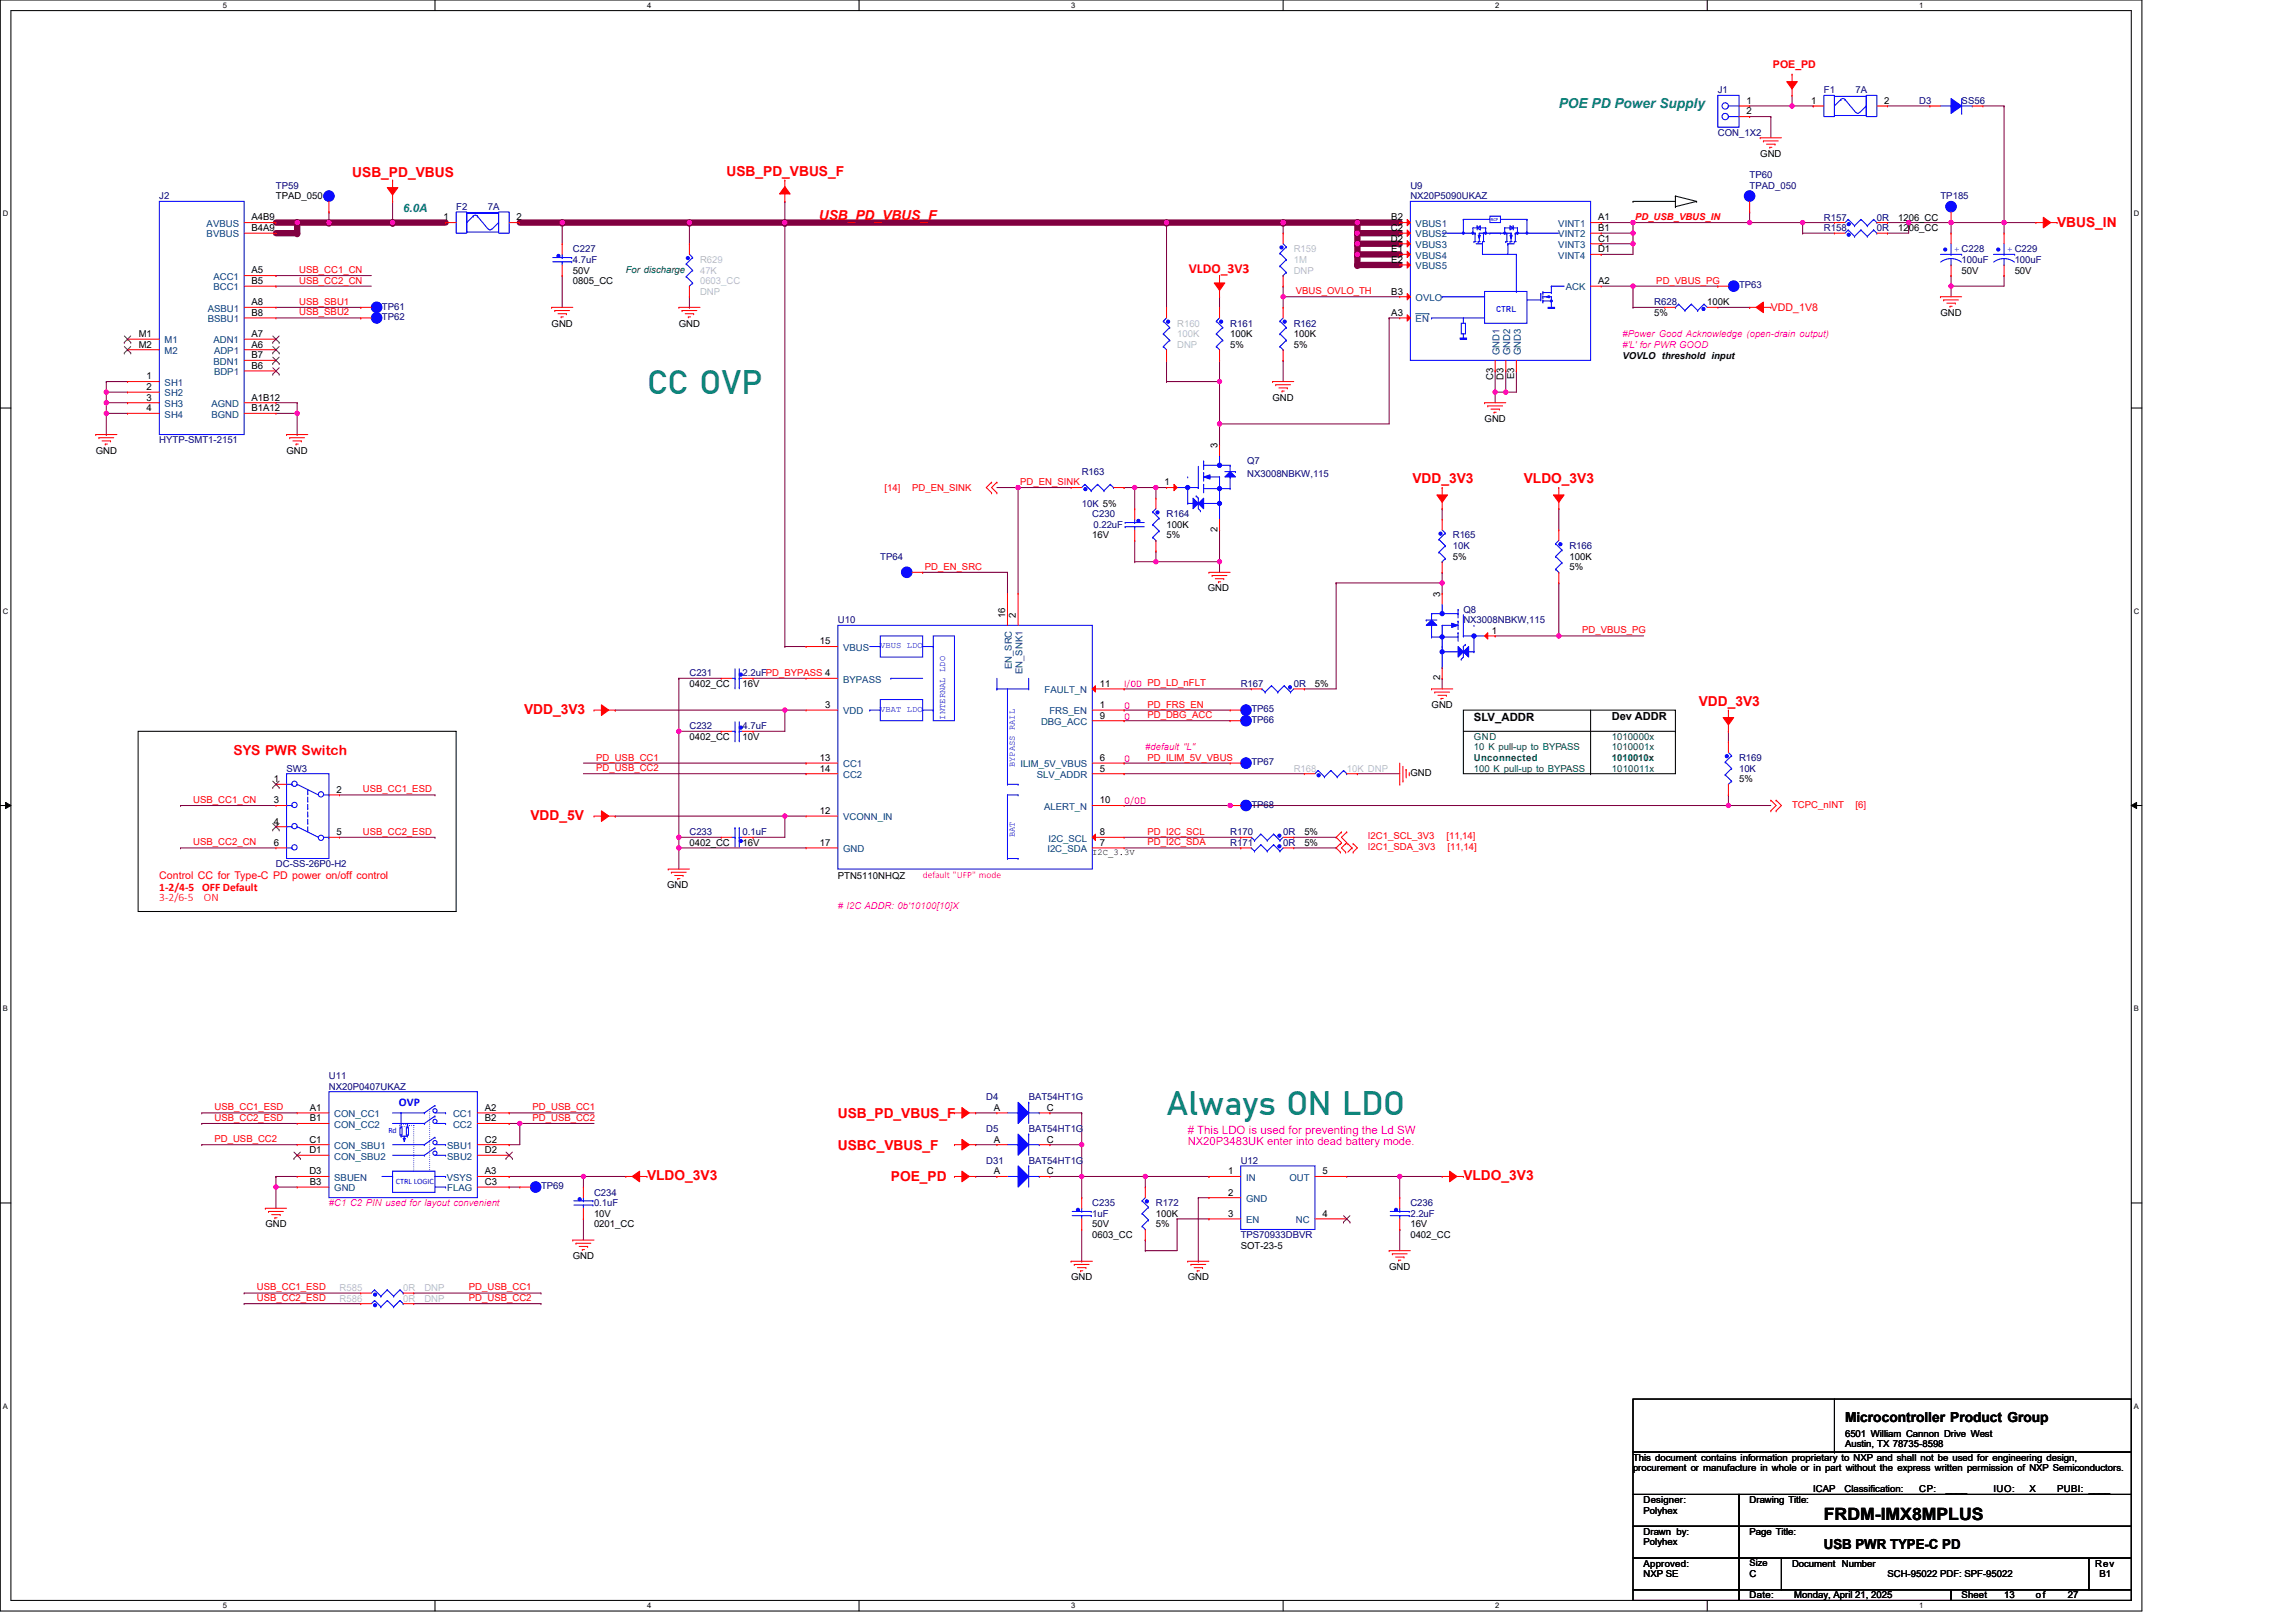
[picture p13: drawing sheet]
<svg xmlns="http://www.w3.org/2000/svg" width="297mm" height="210mm" viewBox="0 0 297 210" stroke-linecap="round" stroke-linejoin="round" font-family="sans-serif">
<defs><g id="words">
<g font-size="4.4" fill="#008080">
<text x="83.7" y="51">CC OVP</text>
<text x="150.9" y="144.3">Always ON LDO</text>
</g>
<text font-size="2.2" x="236" y="196.7">FRDM-IMX8MPLUS</text>
<text font-size="1.8" fill="#008080" x="201.7" y="14">POE PD Power Supply</text>
<g font-size="1.8" fill="#f00">
<text x="45.6" y="22.9">USB_PD_VBUS</text>
<text x="94" y="22.7">USB_PD_VBUS_F</text>
<text x="105.9" y="28.5">USB_PD_VBUS_F</text>
<text x="266.1" y="29.3">VBUS_IN</text>
<text x="153.8" y="35.3">VLDO_3V3</text>
<text x="182.7" y="62.5">VDD_3V3</text>
<text x="197.1" y="62.5">VLDO_3V3</text>
<text x="67.8" y="92.4">VDD_3V3</text>
<text x="219.8" y="91.3">VDD_3V3</text>
<text x="30.2" y="97.7">SYS PWR Switch</text>
<text x="68.6" y="106.1">VDD_5V</text>
<text x="108.4" y="144.7">USB_PD_VBUS_F</text>
<text x="108.4" y="148.8">USBC_VBUS_F</text>
<text x="83.7" y="152.8">VLDO_3V3</text>
<text x="115.3" y="152.9">POE_PD</text>
<text x="189.3" y="152.8">VLDO_3V3</text>
</g>
<g font-size="1.8">
<text x="238.7" y="184">Microcontroller Product Group</text>
<text x="236" y="200.5">USB PWR TYPE-C PD</text>
</g>
<text font-size="1.5" fill="#008080" x="52.2" y="27.4">6.0A</text>
<text font-size="1.5" x="190.7" y="93.3">SLV_ADDR</text>
<g font-size="1.5" fill="#f00">
<text x="20.6" y="115.2">1-2/4-5 OFF Default</text>
<text x="20.6" y="116.6">3-2/6-5</text>
<text x="26.4" y="116.6">ON</text>
</g>
<text font-size="1.5" fill="#00f" x="51.6" y="143.1">OVP</text>
<g font-size="1.5" fill="#f0f">
<text x="153.7" y="146.7"># This LDO is used for preventing the Ld SW</text>
<text x="153.7" y="148.2">NX20P3483UK enter into dead battery mode.</text>
</g>
<g font-size="1.4" fill="#f00">
<text x="229.4" y="8.8">POE_PD</text>
<text x="229.1" y="40.2">VDD_1V8</text>
<text x="20.6" y="113.7">Control CC for Type-C PD power on/off control</text>
</g>
<text font-size="1.4" x="208.5" y="93.2">Dev ADDR</text>
<g font-size="1.2" fill="#000080">
<text x="222.2" y="12.1">J1</text>
<text x="222.2" y="17.6">CON_1X2</text>
<text x="236" y="12.1">F1</text>
<text x="240.1" y="12.1">7A</text>
<text x="248.3" y="13.4">D3</text>
<text x="253.8" y="13.4">SS56</text>
<text x="226.4" y="23.1">TP60</text>
<text x="20.6" y="25.8">J2</text>
<text x="35.7" y="24.4">TP59</text>
<text x="59" y="27.2">F2</text>
<text x="63.1" y="27.2">7A</text>
<text x="182.5" y="24.4">U9</text>
<text x="182.5" y="25.8">NX20P5090UKAZ</text>
<text x="226.4" y="24.4">TPAD_050</text>
<text x="236" y="29.9">R158</text>
<text x="236" y="28.5">R157</text>
<text x="242.8" y="29.9">0R</text>
<text x="242.8" y="28.5">0R</text>
<text x="251" y="25.8">TP185</text>
<text x="74.1" y="32.7">C227</text>
<text x="74.1" y="34">4.7uF</text>
<text x="253.8" y="34">100uF</text>
<text x="260.6" y="34">100uF</text>
<text x="49.4" y="41.4">TP62</text>
<text x="49.4" y="40.1">TP61</text>
<text x="214" y="39.5">R628</text>
<text x="225" y="37.3">TP63</text>
<text x="159.1" y="42.3">R161</text>
<text x="167.4" y="42.3">R162</text>
<text x="20.6" y="57.3">HYTP-SMT1-2151</text>
<text x="139.9" y="61.5">R163</text>
<text x="139.9" y="65.6">10K 5%</text>
<text x="161.3" y="60.1">Q7</text>
<text x="161.3" y="61.7">NX3008NBKW,115</text>
<text x="141.3" y="66.9">C230</text>
<text x="141.5" y="68.3">0.22uF</text>
<text x="150.9" y="66.9">R164</text>
<text x="187.9" y="69.7">R165</text>
<text x="187.9" y="71.1">10K</text>
<text x="203" y="71.1">R166</text>
<text x="113.9" y="72.4">TP64</text>
<text x="108.4" y="80.7">U10</text>
<text x="189.3" y="79.3">Q8</text>
<text x="189.3" y="80.7">NX3008NBKW,115</text>
<text x="89.2" y="87.5">C231</text>
<text x="96.1" y="87.5">2.2uFPD_BYPASS 4</text>
<text x="160.5" y="88.9">R167</text>
<text x="167.4" y="88.9">0R</text>
<text x="89.2" y="94.4">C232</text>
<text x="96.1" y="94.4">4.7uF</text>
<text x="161.9" y="93.5">TP66</text>
<text x="161.9" y="92.2">TP65</text>
<text x="37.1" y="99.9">SW3</text>
<text x="161.9" y="99">TP67</text>
<text x="225" y="98.5">R169</text>
<text x="225" y="99.9">10K</text>
<text x="161.9" y="104.5">TP68</text>
<text x="35.7" y="112.2">DC-SS-26P0-H2</text>
<text x="89.2" y="108.1">C233</text>
<text x="96.1" y="108.1">0.1uF</text>
<text x="159.1" y="109.5">R171</text>
<text x="159.1" y="108.1">R170</text>
<text x="166" y="109.5">0R</text>
<text x="166" y="108.1">0R</text>
<text x="42.6" y="139.6">U11</text>
<text x="42.6" y="141">NX20P0407UKAZ</text>
<text x="127.6" y="142.4">D4</text>
<text x="133.1" y="142.4">BAT54HT1G</text>
<text x="127.6" y="146.5">D5</text>
<text x="133.1" y="146.5">BAT54HT1G</text>
<text x="70" y="153.9">TP69</text>
<text x="76.8" y="154.7">C234</text>
<text x="127.6" y="150.6">D31</text>
<text x="133.1" y="150.6">BAT54HT1G</text>
<text x="160.5" y="150.6">U12</text>
<text x="76.8" y="156.1">0.1uF</text>
<text x="141.3" y="156.1">C235</text>
<text x="141.3" y="157.5">1uF</text>
<text x="149.5" y="156.1">R172</text>
<text x="160.5" y="160.2">TPS70933DBVR</text>
<text x="182.5" y="156.1">C236</text>
<text x="182.5" y="157.5">2.2uF</text>
</g>
<g font-size="1.2">
<text x="225.9" y="13.4">1</text>
<text x="225.9" y="14.8">2</text>
<text x="234.3" y="13.4">1</text>
<text x="243.8" y="13.4">2</text>
<text x="227.7" y="20.3">GND</text>
<text x="32.5" y="28.5">A4B9</text>
<text x="32.5" y="29.9">B4A9</text>
<text x="35.7" y="25.8">TPAD_050</text>
<text x="57.4" y="28.5">1</text>
<text x="66.8" y="28.5">2</text>
<text x="179.9" y="29.9">C2</text>
<text x="180" y="28.5">B2</text>
<text x="206.7" y="28.5">A1</text>
<text x="206.7" y="29.9">B1</text>
<text x="245.6" y="29.9">1206_CC</text>
<text x="245.6" y="28.5">1206_CC</text>
<text x="32.5" y="35.4">A5</text>
<text x="74.1" y="35.4">50V</text>
<text x="179.9" y="31.3">D2</text>
<text x="180" y="32.6">E1</text>
<text x="180" y="34">E2</text>
<text x="206.7" y="31.3">C1</text>
<text x="206.7" y="32.6">D1</text>
<text x="253.8" y="35.4">50V</text>
<text x="260.6" y="35.4">50V</text>
<text x="32.5" y="39.5">A8</text>
<text x="32.5" y="36.8">B5</text>
<text x="32.5" y="40.9">B8</text>
<text x="74.1" y="36.8">0805_CC</text>
<text x="180" y="38.1">B3</text>
<text x="180" y="40.9">A3</text>
<text x="206.7" y="36.8">A2</text>
<text x="214" y="40.9">5%</text>
<text x="220.9" y="39.5">100K</text>
<text x="251" y="40.9">GND</text>
<text x="17.9" y="43.6">M1</text>
<text x="17.9" y="45">M2</text>
<text x="32.5" y="45">A6</text>
<text x="32.5" y="43.6">A7</text>
<text x="32.5" y="47.7">B6</text>
<text x="32.5" y="46.4">B7</text>
<text x="71.4" y="42.3">GND</text>
<text x="87.8" y="42.3">GND</text>
<text x="159.1" y="43.6">100K</text>
<text x="159.1" y="45">5%</text>
<text x="167.4" y="43.6">100K</text>
<text x="167.4" y="45">5%</text>
<text x="209.9" y="46.4">VOVLO threshold input</text>
<text x="19" y="49.1">1</text>
<text x="19" y="50.5">2</text>
<text x="19" y="51.8">3</text>
<text x="19" y="53.2">4</text>
<text x="32.5" y="51.8">A1B12</text>
<text x="32.5" y="53.2">B1A12</text>
<text x="164.6" y="51.9">GND</text>
<text x="193.2" y="49.2" transform="rotate(-90 193.2 49.2)">C3</text>
<text x="194.5" y="49.2" transform="rotate(-90 194.5 49.2)">D3</text>
<text x="195.9" y="49.1" transform="rotate(-90 195.9 49.1)">E3</text>
<text x="12.4" y="58.7">GND</text>
<text x="37.1" y="58.7">GND</text>
<text x="157.5" y="58" transform="rotate(-90 157.5 58)">3</text>
<text x="192.1" y="54.6">GND</text>
<text x="150.6" y="62.8">1</text>
<text x="141.3" y="69.7">16V</text>
<text x="150.9" y="68.3">100K</text>
<text x="150.9" y="69.7">5%</text>
<text x="157.5" y="68.9" transform="rotate(-90 157.5 68.9)">2</text>
<text x="156.3" y="76.5">GND</text>
<text x="186.3" y="77.2" transform="rotate(-90 186.3 77.2)">3</text>
<text x="187.9" y="72.4">5%</text>
<text x="203" y="72.4">100K</text>
<text x="203" y="73.8">5%</text>
<text x="106.1" y="83.4">15</text>
<text x="130.1" y="80" transform="rotate(-90 130.1 80)">16</text>
<text x="131.4" y="80" transform="rotate(-90 131.4 80)">2</text>
<text x="193" y="82">1</text>
<text x="89.2" y="88.9">0402_CC</text>
<text x="96.1" y="88.9">16V</text>
<text x="142.3" y="88.9">11</text>
<text x="170.1" y="88.9">5%</text>
<text x="186.3" y="88.1" transform="rotate(-90 186.3 88.1)">2</text>
<text x="89.2" y="95.7">0402_CC</text>
<text x="96.1" y="95.7">10V</text>
<text x="106.8" y="91.6">3</text>
<text x="142.3" y="93">9</text>
<text x="142.3" y="91.6">1</text>
<text x="185.2" y="91.6">GND</text>
<text x="35.4" y="101.2">1</text>
<text x="106.1" y="99.8">14</text>
<text x="106.1" y="98.5">13</text>
<text x="142.3" y="98.5">6</text>
<text x="142.3" y="99.8">5</text>
<text x="182.5" y="100.4">GND</text>
<text x="225" y="101.2">5%</text>
<text x="35.4" y="104">3</text>
<text x="35.4" y="106.7">4</text>
<text x="43.5" y="102.6">2</text>
<text x="106.1" y="105.3">12</text>
<text x="142.3" y="104">10</text>
<text x="35.4" y="109.4">6</text>
<text x="43.5" y="108.1">5</text>
<text x="89.2" y="109.5">0402_CC</text>
<text x="96.1" y="109.5">16V</text>
<text x="106.1" y="109.4">17</text>
<text x="108.4" y="113.7">PTN5110NHQZ</text>
<text x="142.3" y="109.4">7</text>
<text x="142.3" y="108.1">8</text>
<text x="168.7" y="109.5">5%</text>
<text x="168.7" y="108.1">5%</text>
<text x="86.3" y="114.9">GND</text>
<text x="40.1" y="143.7">A1</text>
<text x="62.7" y="143.7">A2</text>
<text x="128.6" y="143.7">A</text>
<text x="135.4" y="143.7">C</text>
<text x="40" y="147.9">C1</text>
<text x="40" y="149.2">D1</text>
<text x="40.1" y="145.1">B1</text>
<text x="62.7" y="149.2">D2</text>
<text x="62.7" y="145.1">B2</text>
<text x="62.7" y="147.9">C2</text>
<text x="128.6" y="147.9">A</text>
<text x="135.4" y="147.9">C</text>
<text x="40" y="152">D3</text>
<text x="40.1" y="153.3">B3</text>
<text x="62.7" y="152">A3</text>
<text x="62.7" y="153.3">C3</text>
<text x="128.6" y="152">A</text>
<text x="135.4" y="152">C</text>
<text x="158.9" y="152">1</text>
<text x="158.9" y="154.7">2</text>
<text x="171.1" y="152">5</text>
<text x="34.3" y="158.8">GND</text>
<text x="76.8" y="157.5">10V</text>
<text x="76.8" y="158.8">0201_CC</text>
<text x="141.3" y="158.8">50V</text>
<text x="141.3" y="160.2">0603_CC</text>
<text x="149.5" y="157.5">100K</text>
<text x="149.5" y="158.8">5%</text>
<text x="158.9" y="157.5">3</text>
<text x="160.5" y="161.6">SOT-23-5</text>
<text x="171.1" y="157.5">4</text>
<text x="182.5" y="158.8">16V</text>
<text x="182.5" y="160.2">0402_CC</text>
<text x="74.1" y="163">GND</text>
<text x="138.6" y="165.7">GND</text>
<text x="153.7" y="165.7">GND</text>
<text x="179.7" y="164.3">GND</text>
<text x="238.7" y="186">6501 William Cannon Drive West</text>
<text x="211.3" y="189">This document contains information proprietary to NXP and shall not be used for engineering design,</text>
<text x="211.3" y="190.4">procurement or manufacture in whole or in part without the express written permission of NXP Semiconductors.</text>
<text x="238.7" y="187.3">Austin, TX 78735-8598</text>
<text x="212.6" y="194.5">Designer:</text>
<text x="212.6" y="195.9">Polyhex</text>
<text x="226.4" y="194.5">Drawing Title:</text>
<text x="234.6" y="193.1">ICAP</text>
<text x="238.6" y="193.1">Classification:</text>
<text x="248.3" y="193.1">CP:</text>
<text x="251.7" y="193.1">____</text>
<text x="257.9" y="193.1">IUO:</text>
<text x="262.6" y="193.1">X</text>
<text x="266.1" y="193.1">PUBI: ____</text>
<text x="212.6" y="202.7">Approved:</text>
<text x="212.6" y="198.6">Drawn by:</text>
<text x="212.6" y="200">Polyhex</text>
<text x="226.4" y="198.6">Page Title:</text>
<text x="226.4" y="202.7">Size</text>
<text x="231.8" y="202.7">Document Number</text>
<text x="271.1" y="202.7">Rev</text>
<text x="212.6" y="204.1">NXP SE</text>
<text x="226.4" y="206.8">Date:</text>
<text x="226.4" y="204.1">C</text>
<text x="232.1" y="206.8">Monday, April 21, 2025</text>
<text x="244.2" y="204.1">SCH-95022 PDF: SPF-95022</text>
<text x="253.8" y="206.8">Sheet</text>
<text x="259.3" y="206.8">13</text>
<text x="263.4" y="206.8">of</text>
<text x="267.5" y="206.8">27</text>
<text x="271.6" y="204.1">B1</text>
</g>
<g font-size="1.2" fill="#004080">
<text x="26.7" y="29.4">AVBUS</text>
<text x="183.1" y="29.4">VBUS1</text>
<text x="201.6" y="29.4">VINT1</text>
<text x="26.7" y="30.7">BVBUS</text>
<text x="183.1" y="30.7">VBUS2</text>
<text x="183.1" y="32.1">VBUS3</text>
<text x="183.1" y="33.5">VBUS4</text>
<text x="183.1" y="34.8">VBUS5</text>
<text x="201.6" y="30.7">VINT2</text>
<text x="201.6" y="32.1">VINT3</text>
<text x="201.6" y="33.5">VINT4</text>
<text x="26.9" y="40.3">ASBU1</text>
<text x="26.9" y="41.7">BSBU1</text>
<text x="27.6" y="36.2">ACC1</text>
<text x="27.6" y="37.6">BCC1</text>
<text x="183.1" y="39">OVLO</text>
<text x="183.1" y="41.7">EN</text>
<text x="202.6" y="37.6">ACK</text>
<text x="21.3" y="44.4">M1</text>
<text x="21.3" y="45.8">M2</text>
<text x="27.6" y="44.4">ADN1</text>
<text x="27.6" y="47.2">BDN1</text>
<text x="27.7" y="45.8">ADP1</text>
<text x="194" y="45.9" transform="rotate(-90 194 45.9)">GND1</text>
<text x="195.4" y="45.9" transform="rotate(-90 195.4 45.9)">GND2</text>
<text x="196.7" y="45.9" transform="rotate(-90 196.7 45.9)">GND3</text>
<text x="21.3" y="49.9">SH1</text>
<text x="21.3" y="51.3">SH2</text>
<text x="21.3" y="52.7">SH3</text>
<text x="27.3" y="52.7">AGND</text>
<text x="27.7" y="48.6">BDP1</text>
<text x="21.3" y="54">SH4</text>
<text x="27.3" y="54">BGND</text>
<text x="109.1" y="88.3">BYPASS</text>
<text x="109.1" y="84.2">VBUS</text>
<text x="130.9" y="86.6" transform="rotate(-90 130.9 86.6)">EN_SRC</text>
<text x="132.3" y="87.2" transform="rotate(-90 132.3 87.2)">EN_SNK1</text>
<text x="135.1" y="89.7">FAULT_N</text>
<text x="109.1" y="92.4">VDD</text>
<text x="134.7" y="93.8">DBG_ACC</text>
<text x="135.8" y="92.4">FRS_EN</text>
<text x="109.1" y="100.7">CC2</text>
<text x="109.1" y="99.3">CC1</text>
<text x="132" y="99.3">ILIM_5V_VBUS</text>
<text x="134.1" y="100.7">SLV_ADDR</text>
<text x="109.1" y="106.2">VCONN_IN</text>
<text x="135.1" y="104.8">ALERT_N</text>
<text x="109.1" y="110.3">GND</text>
<text x="135.5" y="110.3">I2C_SDA</text>
<text x="135.6" y="108.9">I2C_SCL</text>
<text x="43.2" y="144.6">CON_CC1</text>
<text x="43.2" y="145.9">CON_CC2</text>
<text x="43.2" y="148.7">CON_SBU1</text>
<text x="57.9" y="148.7">SBU1</text>
<text x="58.6" y="144.6">CC1</text>
<text x="58.6" y="145.9">CC2</text>
<text x="43.2" y="150.1">CON_SBU2</text>
<text x="43.2" y="154.2">GND</text>
<text x="43.2" y="152.8">SBUEN</text>
<text x="57.8" y="152.8">VSYS</text>
<text x="57.9" y="154.2">FLAG</text>
<text x="57.9" y="150.1">SBU2</text>
<text x="161.2" y="152.8">IN</text>
<text x="161.2" y="155.5">GND</text>
<text x="166.8" y="152.8">OUT</text>
<text x="161.2" y="158.3">EN</text>
<text x="167.7" y="158.3">NC</text>
</g>
<g font-size="1.2" fill="#f00">
<text x="211.5" y="28.5">PD_USB_VBUS_IN</text>
<text x="38.7" y="35.3">USB_CC1_CN</text>
<text x="38.7" y="36.7">USB_CC2_CN</text>
<text x="38.7" y="39.4">USB_SBU1</text>
<text x="38.7" y="40.8">USB_SBU2</text>
<text x="167.6" y="38.1">VBUS_OVLO_TH</text>
<text x="214.3" y="36.7">PD_VBUS_PG</text>
<text x="114.4" y="63.5">[14]</text>
<text x="118" y="63.5">PD_EN_SINK</text>
<text x="132" y="62.8">PD_EN_SINK</text>
<text x="119.6" y="73.7">PD_EN_SRC</text>
<text x="204.7" y="82">PD_VBUS_PG</text>
<text x="148.4" y="91.6">PD_FRS_EN</text>
<text x="148.4" y="92.9">PD_DBG_ACC</text>
<text x="77.1" y="98.4">PD_USB_CC1</text>
<text x="77.1" y="99.8">PD_USB_CC2</text>
<text x="148.4" y="98.4">PD_ILIM_5V_VBUS</text>
<text x="25" y="103.9">USB_CC1_CN</text>
<text x="46.9" y="102.5">USB_CC1_ESD</text>
<text x="231.8" y="104.5">TCPC_nINT</text>
<text x="240.1" y="104.5">[6]</text>
<text x="25" y="109.4">USB_CC2_CN</text>
<text x="46.9" y="108">USB_CC2_ESD</text>
<text x="148.4" y="108">PD_I2C_SCL</text>
<text x="148.4" y="109.4">PD_I2C_SDA</text>
<text x="177" y="108.6">I2C1_SCL_3V3</text>
<text x="177" y="110">I2C1_SDA_3V3</text>
<text x="187.1" y="108.6">[11,14]</text>
<text x="187.3" y="110">[11,14]</text>
<text x="27.7" y="143.7">USB_CC1_ESD</text>
<text x="68.9" y="143.7">PD_USB_CC1</text>
<text x="27.7" y="147.8">PD_USB_CC2</text>
<text x="27.7" y="145.1">USB_CC2_ESD</text>
<text x="68.9" y="145.1">PD_USB_CC2</text>
<text x="33.2" y="167">USB_CC1_ESD</text>
<text x="60.7" y="167">PD_USB_CC1</text>
<text x="33.2" y="168.4">USB_CC2_ESD</text>
<text x="60.7" y="168.4">PD_USB_CC2</text>
</g>
<g font-size="1.2" fill="#008000">
<text x="81" y="35.4">For discharge</text>
<text x="190.7" y="95.7">GND</text>
<text x="208.5" y="95.7">1010000x</text>
<text x="190.7" y="97.1">10 K pull-up to BYPASS</text>
<text x="190.7" y="98.5">Unconnected</text>
<text x="190.7" y="99.9">100 K pull-up to BYPASS</text>
<text x="208.5" y="98.5">1010010x</text>
<text x="208.5" y="99.9">1010011x</text>
<text x="208.5" y="97.1">1010001x</text>
</g>
<g font-size="1.2" fill="#c0c0c0">
<text x="90.6" y="34">R629</text>
<text x="90.6" y="35.4">47K</text>
<text x="167.4" y="32.7">R159</text>
<text x="167.4" y="34">1M</text>
<text x="167.4" y="35.4">DNP</text>
<text x="90.6" y="38.1">DNP</text>
<text x="90.6" y="36.8">0603_CC</text>
<text x="152.3" y="42.3">R160</text>
<text x="152.3" y="43.6">100K</text>
<text x="152.3" y="45">DNP</text>
<text x="167.4" y="99.9">R168</text>
<text x="174.2" y="99.9">10K DNP</text>
<text x="43.9" y="167.1">R585</text>
<text x="52.2" y="167.1">0R</text>
<text x="54.9" y="167.1">DNP</text>
<text x="43.9" y="168.4">R586</text>
<text x="52.2" y="168.4">0R</text>
<text x="54.9" y="168.4">DNP</text>
</g>
<g font-size="1.2" fill="#f0f">
<text x="209.9" y="45">#'L' for PWR GOOD</text>
<text x="209.9" y="43.6">#Power Good Acknowledge (open-drain output)</text>
<text x="145.4" y="89">I/OD PD_LD_nFLT</text>
<text x="145.4" y="91.8">O</text>
<text x="145.4" y="93.1">O</text>
<text x="145.4" y="98.6">O</text>
<text x="148.2" y="97.1">#default &quot;L&quot;</text>
<text x="145.4" y="104.1">O/OD</text>
<text x="119.4" y="113.6">default &quot;UFP&quot; mode</text>
<text x="108.4" y="117.7"># I2C ADDR: 0b'10100[10]X</text>
<text x="42.6" y="156.1">#C1 C2 PIN used for layout convenient</text>
</g>
<g font-size="1.1" fill="#00f">
<text x="252.8" y="32.6">+ C228</text>
<text x="259.7" y="32.6">+ C229</text>
<text x="193.6" y="40.3">CTRL</text>
<text x="113.9" y="83.9">VBUS LDO</text>
<text x="113.9" y="92.1">VBAT LDO</text>
<text x="122.3" y="93.1" transform="rotate(-90 122.3 93.1)">INTERNAL LDO</text>
<text x="131.3" y="99.3" transform="rotate(-90 131.3 99.3)">BYPASS RAIL</text>
<text x="131.3" y="108.4" transform="rotate(-90 131.3 108.4)">BAT</text>
</g>
<text font-size="1.1" x="141.3" y="110.6">I2C_3.3V</text>
<g font-size="1">
<text x="28.8" y="1">5</text>
<text x="83.7" y="1">4</text>
<text x="138.6" y="1">3</text>
<text x="193.4" y="1">2</text>
<text x="248.3" y="1">1</text>
<text x=".4" y="28">D</text>
<text x="276.1" y="28">D</text>
<text x=".4" y="79.4">C</text>
<text x="276.1" y="79.4">C</text>
<text x=".4" y="130.8">B</text>
<text x="276.1" y="130.8">B</text>
<text x=".4" y="182.3">A</text>
<text x="276.1" y="182.3">A</text>
<text x="28.8" y="208.1">5</text>
<text x="83.7" y="208.1">4</text>
<text x="138.6" y="208.1">3</text>
<text x="193.4" y="208.1">2</text>
<text x="248.3" y="208.1">1</text>
</g>
<g font-size="1" fill="#00f">
<text x="50.2" y="146.6">Rd</text>
<text x="51.2" y="153.2">CTRL LOGIC</text>
</g>
<text font-size=".5" fill="#00f" x="192.9" y="28.6">RCP</text>
</g></defs>
<path d="M0 0h277.1v208.5h-277.1zM1.4 1.4h274.3v205.7h-274.3z" fill="none" stroke="#000" stroke-width=".13"/>
<g fill="#fff">
<path d="M28.8 .1h.6v1.1h-.6z"/>
<path d="M28.8 207.3h.6v1h-.6z"/>
</g>
<path d="M56.3 0v1.4M56.3 207.1v1.4" fill="none" stroke="#000" stroke-width=".13"/>
<g fill="#fff">
<path d="M83.7 .1h.6v1.1h-.6z"/>
<path d="M83.7 207.3h.6v1h-.6z"/>
</g>
<path d="M111.1 0v1.4M111.1 207.1v1.4" fill="none" stroke="#000" stroke-width=".13"/>
<g fill="#fff">
<path d="M138.6 .1h.5v1.1h-.5z"/>
<path d="M138.6 207.3h.5v1h-.5z"/>
</g>
<path d="M166 0v1.4M166 207.1v1.4" fill="none" stroke="#000" stroke-width=".13"/>
<g fill="#fff">
<path d="M193.4 .1h.6v1.1h-.6z"/>
<path d="M193.4 207.3h.6v1h-.6z"/>
</g>
<path d="M220.9 0v1.4M220.9 207.1v1.4" fill="none" stroke="#000" stroke-width=".13"/>
<g fill="#fff">
<path d="M248.3 .1h.5v1.1h-.5z"/>
<path d="M248.3 207.3h.5v1.1h-.5z"/>
<path d="M.4 27.1h.7v1.1h-.7z"/>
<path d="M276.1 27.1h.7v1.1h-.7z"/>
<path d="M.4 78.5h.7v1.1h-.7z"/>
<path d="M276.1 78.5h.7v1.1h-.7z"/>
</g>
<path d="M0 52.8h1.4M275.7 52.8h1.4" fill="none" stroke="#000" stroke-width=".13"/>
<g fill="#fff">
<path d="M.4 130h.6v1.1h-.6z"/>
<path d="M276.1 130h.6v1.1h-.6z"/>
</g>
<path d="M0 104.2h1.4M.7 103.8l.7 .4-.7 .4zM275.7 104.2h1.4M275.7 104.2l.7-.4v.8z" fill="none" stroke="#000" stroke-width=".13"/>
<path d="M.7 103.8l.7 .4-.7 .4zM275.7 104.2l.7-.4v.8z" fill="#000"/>
<g fill="#fff">
<path d="M.4 181.4h.6v1.1h-.6z"/>
<path d="M276.1 181.4h.6v1.1h-.6z"/>
</g>
<g fill="none" stroke="#000" stroke-width=".13">
<path d="M211.3 26.1h.1M211.3 26.1h5.5M216.8 25.4l2.7 .7M216.8 26.7h.1M216.8 25.4h.1M216.8 25.4v1.3M219.5 26.1h.1M219.5 26.1l-2.7 .6M17.9 94.6h41.1v23.4h-41.1zM189.3 91.9h27.5v8.2h-27.5zM189.3 94.6h27.5M205.8 91.9v8.2"/>
<path d="M216.8 94.6h.1M205.8 100.1h.1M0 155.7h1.4M275.7 155.7h1.4"/>
</g>
<path d="M50.8 26.1h.1M50.8 26.1v2.7M26.1 144h.1M26.1 144h12.3" fill="none" stroke="#800040" stroke-width=".13"/>
<circle cx="50.8" cy="28.8" r=".27" fill="#f0f"/>
<circle cx="50.8" cy="28.8" r=".27" fill="none" stroke="#f0f" stroke-width=".13"/>
<path d="M101.5 26.1h.1M101.5 26.1v2.7M226.4 27.4h.1M226.4 27.4v1.4" fill="none" stroke="#800040" stroke-width=".13"/>
<path d="M35.7 28.8h2.7" fill="none" stroke="#800040" stroke-width=".82"/>
<circle cx="38.4" cy="28.8" r=".41" fill="#800040"/>
<circle cx="38.4" cy="28.8" r=".27" fill="#f0f"/>
<circle cx="38.4" cy="28.8" r=".27" fill="none" stroke="#f0f" stroke-width=".13"/>
<path d="M67.2 28.8h5.5" fill="none" stroke="#800040" stroke-width=".82"/>
<circle cx="72.7" cy="28.8" r=".41" fill="#800040"/>
<circle cx="72.7" cy="28.8" r=".27" fill="#f0f"/>
<circle cx="72.7" cy="28.8" r=".27" fill="none" stroke="#f0f" stroke-width=".13"/>
<path d="M101.5 28.8h.1M101.5 28.8v54.9" fill="none" stroke="#800040" stroke-width=".13"/>
<path d="M101.5 28.8h49.4" fill="none" stroke="#800040" stroke-width=".82"/>
<circle cx="101.5" cy="28.8" r=".41" fill="#800040"/>
<circle cx="150.9" cy="28.8" r=".27" fill="#f0f"/>
<circle cx="150.9" cy="28.8" r=".27" fill="none" stroke="#f0f" stroke-width=".13"/>
<circle cx="101.5" cy="28.8" r=".27" fill="#f0f"/>
<circle cx="101.5" cy="28.8" r=".27" fill="none" stroke="#f0f" stroke-width=".13"/>
<path d="M150.9 28.8h.1M150.9 28.8v11" fill="none" stroke="#800040" stroke-width=".13"/>
<path d="M150.9 28.8h15.1" fill="none" stroke="#800040" stroke-width=".82"/>
<circle cx="150.9" cy="28.8" r=".41" fill="#800040"/>
<path d="M166 28.8h.1M166 28.8v1.4" fill="none" stroke="#800040" stroke-width=".13"/>
<path d="M166 28.8h9.6" fill="none" stroke="#800040" stroke-width=".82"/>
<circle cx="166" cy="28.8" r=".41" fill="#800040"/>
<circle cx="175.6" cy="28.8" r=".27" fill="#f0f"/>
<circle cx="175.6" cy="28.8" r=".27" fill="none" stroke="#f0f" stroke-width=".13"/>
<circle cx="166" cy="28.8" r=".27" fill="#f0f"/>
<circle cx="166" cy="28.8" r=".27" fill="none" stroke="#f0f" stroke-width=".13"/>
<path d="M175.6 28.8h5.5" fill="none" stroke="#800040" stroke-width=".82"/>
<circle cx="175.6" cy="28.8" r=".41" fill="#800040"/>
<path d="M175.6 28.8v1.4" fill="none" stroke="#800040" stroke-width=".82"/>
<circle cx="175.6" cy="28.8" r=".41" fill="#800040"/>
<circle cx="175.6" cy="30.2" r=".27" fill="#f0f"/>
<circle cx="175.6" cy="30.2" r=".27" fill="none" stroke="#f0f" stroke-width=".13"/>
<path d="M207.1 28.8h4.2M207.2 28.8h.1" fill="none" stroke="#800040" stroke-width=".13"/>
<circle cx="211.3" cy="28.8" r=".27" fill="#f0f"/>
<circle cx="211.3" cy="28.8" r=".27" fill="none" stroke="#f0f" stroke-width=".13"/>
<path d="M211.3 28.8h.1M211.3 28.8v1.4M226.4 28.8h6.8M233.2 28.8h.1" fill="none" stroke="#800040" stroke-width=".13"/>
<circle cx="226.4" cy="28.8" r=".27" fill="#f0f"/>
<circle cx="226.4" cy="28.8" r=".27" fill="none" stroke="#f0f" stroke-width=".13"/>
<circle cx="233.2" cy="28.8" r=".27" fill="#f0f"/>
<circle cx="233.2" cy="28.8" r=".27" fill="none" stroke="#f0f" stroke-width=".13"/>
<path d="M233.2 28.8h4.1M233.2 28.8h.1M233.2 28.8v1.4M244.2 28.8h2.7M244.2 28.8h.1" fill="none" stroke="#800040" stroke-width=".13"/>
<circle cx="246.9" cy="28.8" r=".27" fill="#f0f"/>
<circle cx="246.9" cy="28.8" r=".27" fill="none" stroke="#f0f" stroke-width=".13"/>
<path d="M246.9 28.8h.1M246.9 28.8v1.4M246.9 28.8h12.4M252.4 28.8h.1M252.4 28.8v1.4" fill="none" stroke="#800040" stroke-width=".13"/>
<circle cx="252.4" cy="28.8" r=".27" fill="#f0f"/>
<circle cx="252.4" cy="28.8" r=".27" fill="none" stroke="#f0f" stroke-width=".13"/>
<path d="M259.3 28.8h4.1M259.3 28.8h.1M259.3 28.8v1.4" fill="none" stroke="#800040" stroke-width=".13"/>
<path d="M175.6 30.2h5.5" fill="none" stroke="#800040" stroke-width=".82"/>
<circle cx="175.6" cy="30.2" r=".41" fill="#800040"/>
<path d="M175.6 30.2v1.3" fill="none" stroke="#800040" stroke-width=".82"/>
<circle cx="175.6" cy="30.2" r=".41" fill="#800040"/>
<path d="M207.1 30.2h4.2M207.2 30.2h.1" fill="none" stroke="#800040" stroke-width=".13"/>
<circle cx="211.3" cy="30.2" r=".27" fill="#f0f"/>
<circle cx="211.3" cy="30.2" r=".27" fill="none" stroke="#f0f" stroke-width=".13"/>
<path d="M211.3 30.2h.1M211.3 30.2v1.3M233.2 30.2h4.1M233.2 30.2h.1M244.2 30.2h2.7M244.2 30.2h.1" fill="none" stroke="#800040" stroke-width=".13"/>
<path d="M175.6 31.5h5.5" fill="none" stroke="#800040" stroke-width=".82"/>
<circle cx="175.6" cy="31.5" r=".41" fill="#800040"/>
<circle cx="175.6" cy="31.5" r=".27" fill="#f0f"/>
<circle cx="175.6" cy="31.5" r=".27" fill="none" stroke="#f0f" stroke-width=".13"/>
<path d="M175.6 31.5v1.4" fill="none" stroke="#800040" stroke-width=".82"/>
<circle cx="175.6" cy="31.5" r=".41" fill="#800040"/>
<path d="M207.1 31.5h4.2M207.2 31.5h.1" fill="none" stroke="#800040" stroke-width=".13"/>
<circle cx="211.3" cy="31.5" r=".27" fill="#f0f"/>
<circle cx="211.3" cy="31.5" r=".27" fill="none" stroke="#f0f" stroke-width=".13"/>
<path d="M211.3 31.5h.1M211.3 31.5v1.4" fill="none" stroke="#800040" stroke-width=".13"/>
<path d="M175.6 32.9v1.4" fill="none" stroke="#800040" stroke-width=".82"/>
<circle cx="175.6" cy="32.9" r=".41" fill="#800040"/>
<circle cx="175.6" cy="32.9" r=".27" fill="#f0f"/>
<circle cx="175.6" cy="32.9" r=".27" fill="none" stroke="#f0f" stroke-width=".13"/>
<path d="M175.6 32.9h5.5" fill="none" stroke="#800040" stroke-width=".82"/>
<circle cx="175.6" cy="32.9" r=".41" fill="#800040"/>
<path d="M207.1 32.9h4.2M207.2 32.9h.1" fill="none" stroke="#800040" stroke-width=".13"/>
<path d="M175.6 34.3h5.5" fill="none" stroke="#800040" stroke-width=".82"/>
<circle cx="175.6" cy="34.3" r=".41" fill="#800040"/>
<path d="M72.7 35.7h.1M72.7 35.7v4.1M166 37h.1M166 37v1.4M207.1 37h4.2M211.3 37h.1M252.4 35.7h.1M252.4 35.7v1.3M259.3 35.7h.1M259.3 35.7v1.3" fill="none" stroke="#800040" stroke-width=".13"/>
<circle cx="211.3" cy="37" r=".27" fill="#f0f"/>
<circle cx="211.3" cy="37" r=".27" fill="none" stroke="#f0f" stroke-width=".13"/>
<path d="M252.4 37h6.9M252.4 37h.1M252.4 37v1.4" fill="none" stroke="#800040" stroke-width=".13"/>
<circle cx="252.4" cy="37" r=".27" fill="#f0f"/>
<circle cx="252.4" cy="37" r=".27" fill="none" stroke="#f0f" stroke-width=".13"/>
<path d="M157.8 38.4h.1M157.8 38.4v1.4M166 38.4h.1M166 38.4h15.1" fill="none" stroke="#800040" stroke-width=".13"/>
<circle cx="166" cy="38.4" r=".27" fill="#f0f"/>
<circle cx="166" cy="38.4" r=".27" fill="none" stroke="#f0f" stroke-width=".13"/>
<g fill="none" stroke="#800040" stroke-width=".13">
<path d="M166 38.4h.1M166 38.4v1.4M150.9 46.6h.1M150.9 46.6v2.8M157.8 46.6h.1M157.8 46.6v2.8M166 46.6h.1M166 46.6v2.8M179.7 41.1h1.4M179.7 41.1h.1M179.7 41.1v13.8M193.4 48h.1"/>
<path d="M193.4 48v2.7M194.8 48h.1M194.8 48v2.7"/>
</g>
<circle cx="194.8" cy="50.7" r=".27" fill="#f0f"/>
<circle cx="194.8" cy="50.7" r=".27" fill="none" stroke="#f0f" stroke-width=".13"/>
<path d="M150.9 49.4h6.9M150.9 49.4h.1M157.8 49.4h.1M157.8 49.4v5.5M196.2 48h.1M196.2 48v2.7" fill="none" stroke="#800040" stroke-width=".13"/>
<circle cx="157.8" cy="54.9" r=".27" fill="#f0f"/>
<circle cx="157.8" cy="54.9" r=".27" fill="none" stroke="#f0f" stroke-width=".13"/>
<circle cx="157.8" cy="49.4" r=".27" fill="#f0f"/>
<circle cx="157.8" cy="49.4" r=".27" fill="none" stroke="#f0f" stroke-width=".13"/>
<path d="M193.4 50.7h1.4M193.4 50.7h.1M193.4 50.7v1.4" fill="none" stroke="#800040" stroke-width=".13"/>
<circle cx="193.4" cy="50.7" r=".27" fill="#f0f"/>
<circle cx="193.4" cy="50.7" r=".27" fill="none" stroke="#f0f" stroke-width=".13"/>
<path d="M194.8 50.7h.1M194.8 50.7h1.4M65.9 145.4h.1M65.9 145.4h10.9M65.9 144h.1M65.9 144h10.9M67.2 145.4h.1M67.2 145.4v2.7" fill="none" stroke="#800040" stroke-width=".13"/>
<circle cx="67.2" cy="145.4" r=".27" fill="#f0f"/>
<circle cx="67.2" cy="145.4" r=".27" fill="none" stroke="#f0f" stroke-width=".13"/>
<path d="M157.8 54.9h.1M157.8 54.9v2.7M157.8 54.9h21.9M26.1 148.1h.1M26.1 148.1h12.3M35.7 152.2h.1M35.7 152.2h2.7M35.7 152.2v1.4M65.9 152.2h.1M65.9 152.2h9.6M65.9 148.1h.1M65.9 148.1h1.3" fill="none" stroke="#800040" stroke-width=".13"/>
<circle cx="75.5" cy="152.2" r=".27" fill="#f0f"/>
<circle cx="75.5" cy="152.2" r=".27" fill="none" stroke="#f0f" stroke-width=".13"/>
<path d="M35.7 153.6h.1M35.7 153.6h2.7" fill="none" stroke="#800040" stroke-width=".13"/>
<circle cx="35.7" cy="153.6" r=".27" fill="#f0f"/>
<circle cx="35.7" cy="153.6" r=".27" fill="none" stroke="#f0f" stroke-width=".13"/>
<path d="M131.7 63.1h.1M131.7 63.1v13.7M131.7 63.1h6.9M35.7 153.6v2.8M35.7 153.6h.1M65.9 153.6h.1M65.9 153.6h1.3" fill="none" stroke="#800040" stroke-width=".13"/>
<circle cx="131.7" cy="63.1" r=".27" fill="#f0f"/>
<circle cx="131.7" cy="63.1" r=".27" fill="none" stroke="#f0f" stroke-width=".13"/>
<path d="M145.4 63.1h.1M146.8 63.1h.1M146.8 63.1v2.7M149.5 63.1h-4.1" fill="none" stroke="#800040" stroke-width=".13"/>
<circle cx="146.8" cy="63.1" r=".27" fill="#f0f"/>
<circle cx="146.8" cy="63.1" r=".27" fill="none" stroke="#f0f" stroke-width=".13"/>
<path d="M149.5 63.1h.1M149.5 63.1v1.4" fill="none" stroke="#800040" stroke-width=".13"/>
<circle cx="149.5" cy="63.1" r=".27" fill="#f0f"/>
<circle cx="149.5" cy="63.1" r=".27" fill="none" stroke="#f0f" stroke-width=".13"/>
<g fill="none" stroke="#800040" stroke-width=".13">
<path d="M146.8 70h.1M146.8 72.7h.1M146.8 70v2.7M149.5 63.1h.1M149.5 71.3h.1M149.5 72.7h.1M149.5 71.3v1.4M149.5 63.1h1.4M157.8 68.6h.1M157.8 68.6v4.1h-11M186.6 65.8h.1M186.6 65.8v1.4"/>
<path d="M201.7 65.8h.1M201.7 65.8v2.8M145.4 108.4h15.1M145.4 109.7h15.1M160.5 108.4h.1M160.5 109.7h.1"/>
</g>
<circle cx="157.8" cy="72.7" r=".27" fill="#f0f"/>
<circle cx="157.8" cy="72.7" r=".27" fill="none" stroke="#f0f" stroke-width=".13"/>
<circle cx="149.5" cy="72.7" r=".27" fill="#f0f"/>
<circle cx="149.5" cy="72.7" r=".27" fill="none" stroke="#f0f" stroke-width=".13"/>
<path d="M119.4 74.1h10.9M119.4 74.1h.1M130.3 74.1h.1M130.3 74.1v2.7M157.8 72.7h.1M157.8 72.7v1.4M172.9 75.4h.1M172.9 75.4v13.8M186.6 74.1h.1M186.6 74.1v1.3h-13.7" fill="none" stroke="#800040" stroke-width=".13"/>
<circle cx="186.6" cy="75.4" r=".27" fill="#f0f"/>
<circle cx="186.6" cy="75.4" r=".27" fill="none" stroke="#f0f" stroke-width=".13"/>
<path d="M186.6 75.4h.1M186.6 75.4v1.4M201.7 75.4h.1M201.7 75.4v6.9M193.4 82.3h.1M201.7 82.3h.1M212.6 82.3h-19.2M75.5 157.7v2.8M75.5 157.7h.1" fill="none" stroke="#800040" stroke-width=".13"/>
<circle cx="201.7" cy="82.3" r=".27" fill="#f0f"/>
<circle cx="201.7" cy="82.3" r=".27" fill="none" stroke="#f0f" stroke-width=".13"/>
<g fill="none" stroke="#800040" stroke-width=".13">
<path d="M79.6 91.9h.1M87.8 87.8h.1M87.8 87.8h5.5M87.8 87.8v6.8M97.4 87.8h6.9M97.4 87.8h.1M101.5 83.7h2.8M101.5 83.7h.1M101.5 91.9h.1M101.5 91.9v2.7M104.3 91.9h-24.7M145.4 89.2h.1"/>
<path d="M145.4 89.2h16.5M168.7 89.2h4.2M168.7 89.2h.1M186.6 87.8h.1M186.6 87.8v1.4"/>
</g>
<circle cx="101.5" cy="91.9" r=".27" fill="#f0f"/>
<circle cx="101.5" cy="91.9" r=".27" fill="none" stroke="#f0f" stroke-width=".13"/>
<path d="M87.8 94.6v13.8M87.8 94.6h.1M87.8 94.6h5.5M145.4 91.9h13.7M145.4 93.3h13.7M145.4 91.9h.1M145.4 93.3h.1" fill="none" stroke="#800040" stroke-width=".13"/>
<circle cx="87.8" cy="108.4" r=".27" fill="#f0f"/>
<circle cx="87.8" cy="108.4" r=".27" fill="none" stroke="#f0f" stroke-width=".13"/>
<circle cx="87.8" cy="94.6" r=".27" fill="#f0f"/>
<circle cx="87.8" cy="94.6" r=".27" fill="none" stroke="#f0f" stroke-width=".13"/>
<g fill="none" stroke="#800040" stroke-width=".13">
<path d="M75.5 98.8h28.8M97.4 94.6h.1M97.4 94.6h4.1M104.3 98.8h.1M145.4 98.8h13.7M145.4 98.8h.1M223.6 94.6h.1M223.6 94.6v1.4M75.5 100.1h28.8M79.6 105.6h.1M79.6 105.6h21.9M104.3 100.1h.1"/>
<path d="M145.4 104.2h13.7M145.4 100.1h.1M145.4 100.1h23.3M159.1 104.2h.1M175.6 100.1h.1M175.6 100.1h5.5M223.6 104.2h5.5M223.6 102.9h.1M223.6 104.2h.1M223.6 102.9v1.3"/>
</g>
<circle cx="101.5" cy="105.6" r=".27" fill="#f0f"/>
<circle cx="101.5" cy="105.6" r=".27" fill="none" stroke="#f0f" stroke-width=".13"/>
<g fill="none" stroke="#800040" stroke-width=".13">
<path d="M35.7 35.7h.1M35.7 37h.1M35.7 35.7h12.3M35.7 37h12.3M87.8 108.4h.1M87.8 108.4h5.5M87.8 109.7h.1M87.8 108.4v4.1M97.4 108.4h.1M101.5 105.6v2.8h-4.1M101.5 105.6h.1M101.5 105.6h2.8"/>
<path d="M26.1 145.4h.1M26.1 145.4h12.3M126.2 144h.1M126.2 144h2.8M135.8 144h.1M135.8 144h4.1M135.8 148.1h.1M139.9 144h.1M139.9 144v4.1h-4.1"/>
</g>
<circle cx="139.9" cy="148.1" r=".27" fill="#f0f"/>
<circle cx="139.9" cy="148.1" r=".27" fill="none" stroke="#f0f" stroke-width=".13"/>
<path d="M126.2 148.1h.1M126.2 148.1h2.8M174.2 152.2h6.9M181.1 152.2h.1M181.1 152.2v2.8" fill="none" stroke="#800040" stroke-width=".13"/>
<circle cx="181.1" cy="152.2" r=".27" fill="#f0f"/>
<circle cx="181.1" cy="152.2" r=".27" fill="none" stroke="#f0f" stroke-width=".13"/>
<path d="M139.9 152.2h8.3M148.2 152.2h.1" fill="none" stroke="#800040" stroke-width=".13"/>
<circle cx="148.2" cy="152.2" r=".27" fill="#f0f"/>
<circle cx="148.2" cy="152.2" r=".27" fill="none" stroke="#f0f" stroke-width=".13"/>
<path d="M139.9 159.1v4.1M139.9 152.2h.1M139.9 148.1v4.1M181.1 152.2h.1M181.1 159.1h.1M181.1 159.1v2.7M181.1 152.2h5.5M139.9 163.2h.1" fill="none" stroke="#800040" stroke-width=".13"/>
<path d="M35.7 30.2h2.7" fill="none" stroke="#800040" stroke-width=".82"/>
<circle cx="38.4" cy="30.2" r=".41" fill="#800040"/>
<path d="M38.4 28.8v1.4" fill="none" stroke="#800040" stroke-width=".82"/>
<circle cx="38.4" cy="28.8" r=".41" fill="#800040"/>
<path d="M38.4 28.8h4.2" fill="none" stroke="#800040" stroke-width=".82"/>
<circle cx="42.6" cy="28.8" r=".41" fill="#800040"/>
<circle cx="42.6" cy="28.8" r=".27" fill="#f0f"/>
<circle cx="42.6" cy="28.8" r=".27" fill="none" stroke="#f0f" stroke-width=".13"/>
<path d="M13.8 49.4h.1M13.8 50.7h.1M13.8 53.5h.1M13.8 56.2h.1M13.8 49.4h2.7M13.8 49.4v1.3M13.8 53.5h2.7M16.5 52.1h.1M16.5 52.1h-2.7v4.1" fill="none" stroke="#800040" stroke-width=".13"/>
<circle cx="13.8" cy="52.1" r=".27" fill="#f0f"/>
<circle cx="13.8" cy="52.1" r=".27" fill="none" stroke="#f0f" stroke-width=".13"/>
<circle cx="13.8" cy="53.5" r=".27" fill="#f0f"/>
<circle cx="13.8" cy="53.5" r=".27" fill="none" stroke="#f0f" stroke-width=".13"/>
<path d="M13.8 50.7h.1M13.8 50.7h2.7" fill="none" stroke="#800040" stroke-width=".13"/>
<circle cx="13.8" cy="50.7" r=".27" fill="#f0f"/>
<circle cx="13.8" cy="50.7" r=".27" fill="none" stroke="#f0f" stroke-width=".13"/>
<path d="M13.8 52.1h.1M13.8 50.7v1.4M35.7 52.1h2.7M38.4 52.1h.1M38.4 53.5h.1M38.4 52.1v1.4" fill="none" stroke="#800040" stroke-width=".13"/>
<circle cx="38.4" cy="53.5" r=".27" fill="#f0f"/>
<circle cx="38.4" cy="53.5" r=".27" fill="none" stroke="#f0f" stroke-width=".13"/>
<path d="M35.7 53.5h2.7M38.4 53.5h.1M38.4 56.2h.1M38.4 53.5v2.7" fill="none" stroke="#800040" stroke-width=".13"/>
<path d="M50.8 28.8h6.8" fill="none" stroke="#800040" stroke-width=".82"/>
<circle cx="50.8" cy="28.8" r=".41" fill="#800040"/>
<path d="M42.6 27.4h.1M42.6 27.4v1.4" fill="none" stroke="#800040" stroke-width=".13"/>
<path d="M42.6 28.8h8.2" fill="none" stroke="#800040" stroke-width=".82"/>
<circle cx="50.8" cy="28.8" r=".41" fill="#800040"/>
<path d="M72.7 28.8h.1M72.7 28.8v2.7" fill="none" stroke="#800040" stroke-width=".13"/>
<path d="M72.7 28.8h16.5" fill="none" stroke="#800040" stroke-width=".82"/>
<circle cx="89.2" cy="28.8" r=".41" fill="#800040"/>
<circle cx="89.2" cy="28.8" r=".27" fill="#f0f"/>
<circle cx="89.2" cy="28.8" r=".27" fill="none" stroke="#f0f" stroke-width=".13"/>
<path d="M211.3 28.8h15.1M226.4 28.8h.1M87.8 109.7h.1M87.8 109.7h16.5M75.5 152.2v1.4M75.5 152.2h.1M75.5 152.2h5.5" fill="none" stroke="#800040" stroke-width=".13"/>
<circle cx="87.8" cy="109.7" r=".27" fill="#f0f"/>
<circle cx="87.8" cy="109.7" r=".27" fill="none" stroke="#f0f" stroke-width=".13"/>
<g fill="none" stroke="#800040" stroke-width=".13">
<path d="M159.1 104.2h64.5M223.6 104.2h.1M148.2 152.2h.1M148.2 152.2h8.2M148.2 152.2v1.4M152.3 157.7v4.1h-4.1M152.3 157.7h.1M152.3 157.7h4.1M155 155v8.2M155 155h.1M155 155h1.4M156.4 152.2h.1"/>
<path d="M156.4 157.7h.1M148.2 160.5h.1M148.2 161.8h.1M148.2 160.5v1.3M155 163.2h.1"/>
</g>
<circle cx="159.1" cy="104.2" r=".27" fill="#f0f"/>
<circle cx="159.1" cy="104.2" r=".27" fill="none" stroke="#f0f" stroke-width=".13"/>
<circle cx="223.6" cy="104.2" r=".27" fill="#f0f"/>
<circle cx="223.6" cy="104.2" r=".27" fill="none" stroke="#f0f" stroke-width=".13"/>
<path d="M226.4 15.1h2.7M226.4 15.1h.1M226.4 13.7h5.4M229.1 15.1h.1M229.1 15.1v2.7M231.8 13.7h.1M167.4 108.4h5.5M167.4 109.7h5.5M172.9 108.4h.1M172.9 109.7h.1" fill="none" stroke="#800040" stroke-width=".13"/>
<circle cx="231.8" cy="13.7" r=".27" fill="#f0f"/>
<circle cx="231.8" cy="13.7" r=".27" fill="none" stroke="#f0f" stroke-width=".13"/>
<path d="M244.2 13.7h5.5M249.7 13.7h.1M256.5 13.7h2.8M259.3 13.7h.1M259.3 13.7v15.1M259.3 28.8h.1" fill="none" stroke="#800040" stroke-width=".13"/>
<circle cx="259.3" cy="28.8" r=".27" fill="#f0f"/>
<circle cx="259.3" cy="28.8" r=".27" fill="none" stroke="#f0f" stroke-width=".13"/>
<g fill="none" stroke="#800040" stroke-width=".13">
<path d="M231.8 13.7h2.8M231.8 13.7h.1M231.8 12.3v1.4M234.6 13.7h.1M126.2 152.2h2.8M129 152.2h.1M135.8 152.2h4.1M139.9 155h.1M139.9 152.2v2.8M139.9 152.2h.1M31.6 168.7h.1M31.6 168.7h15.1"/>
<path d="M31.6 167.3h.1M31.6 167.3h15.1M53.5 168.7h16.5M53.5 167.3h16.5M70 168.7h.1M70 167.3h.1"/>
</g>
<circle cx="139.9" cy="152.2" r=".27" fill="#f0f"/>
<circle cx="139.9" cy="152.2" r=".27" fill="none" stroke="#f0f" stroke-width=".13"/>
<g fill="none" stroke="#800040" stroke-width=".13">
<path d="M35.7 39.8h11M46.7 39.8h.1M89.2 39.8h.1M89.2 28.8h.1M89.2 28.8v2.7M89.2 38.4v1.4M211.3 39.8h.1M211.3 37h.1M211.3 37v2.8M211.3 39.8h4.1M211.3 37h10.9M222.2 39.8h4.2"/>
<path d="M222.2 37h.1M226.4 39.8h.1M35.7 41.1h11M46.7 41.1h.1M23.4 109.7h.1M23.4 109.7h12.3M23.4 104.2h.1M23.4 104.2h12.3M43.9 108.4h12.4M43.9 102.9h12.4M56.3 108.4h.1M56.3 102.9h.1"/>
</g>
<path d="M89.2 28.8h12.3" fill="none" stroke="#800040" stroke-width=".82"/>
<circle cx="101.5" cy="28.8" r=".41" fill="#800040"/>
<path d="M129 63.1h2.7M131.7 63.1h.1" fill="none" stroke="#800040" stroke-width=".13"/>
<path d="M50.8 26.1h.1M50.8 25.1v1" fill="none" stroke="#f00" stroke-width=".13"/>
<path d="M50.1 24.3h1.4l-.7 .9z" fill-rule="evenodd" fill="#f00"/>
<path d="M50.1 24.3h1.4l-.7 .9zM50.8 23.3h.1M50.8 23.3v1.5M101.5 26.1h.1M101.5 25.1v1" fill="none" stroke="#f00" stroke-width=".13"/>
<path d="M101.5 24.1l.7 1h-1.3z" fill-rule="evenodd" fill="#f00"/>
<path d="M101.5 24.1l.7 1h-1.3zM101.5 23.3h.1M101.5 23.3v1.5M263.4 28.8h.1M263.4 28.8h.9" fill="none" stroke="#f00" stroke-width=".13"/>
<path d="M264.3 28.1l1 .7-1 .7z" fill-rule="evenodd" fill="#f00"/>
<path d="M157.8 38.4h.1M157.8 37.4v1M264.3 28.1l1 .7-1 .7zM264.6 28.8h1.5M266.1 28.8h.1" fill="none" stroke="#f00" stroke-width=".13"/>
<path d="M157.1 36.6h1.4l-.7 1z" fill-rule="evenodd" fill="#f00"/>
<g fill="none" stroke="#f00" stroke-width=".13">
<path d="M71.4 39.8h.1M71.4 39.8h2.7M157.1 36.6h1.4l-.7 1zM157.8 35.7h.1M157.8 35.7v1.5M251 38.4h2.8M251 38.4h.1M251.5 38.8h1.9M251.5 38.8h.1M251.9 39.2h1.1M252.3 39.6h.1M252.3 39.6h.3"/>
<path d="M253 39.2h.1M71.8 40.2h.1M71.8 40.2h1.9M72.2 40.6h1.1M72.6 41h.1M72.6 41h.3M73.3 40.6h.1M164.6 49.4h2.8M164.6 49.4h.1M165 49.8h.1M165 49.8h2M165.5 50.2h1"/>
<path d="M165.9 50.6h.1M165.9 50.6h.2M166.5 50.2h.1M192.1 52.1h.1M192.1 52.1h2.7M192.5 52.5h.1M192.5 52.5h1.9M192.9 52.9h1.1M193.3 53.4h.1M193.3 53.4h.3M194 52.9h.1M186.6 65.8h.1"/>
<path d="M186.6 64.9v.9"/>
</g>
<path d="M185.9 64.1h1.4l-.7 .9z" fill-rule="evenodd" fill="#f00"/>
<path d="M185.9 64.1h1.4l-.7 .9zM186.6 63.1h.1M186.6 63.1v1.5M201.7 65.8h.1M201.7 64.9v.9" fill="none" stroke="#f00" stroke-width=".13"/>
<path d="M201 64.1h1.4l-.7 .9z" fill-rule="evenodd" fill="#f00"/>
<g fill="none" stroke="#f00" stroke-width=".13">
<path d="M201 64.1h1.4l-.7 .9zM201.7 63.1h.1M201.7 63.1v1.5M34.3 156.4h.1M34.3 156.4h2.8M34.7 156.8h.1M34.7 156.8h2M35.2 157.2h1M35.6 157.6h.1M35.6 157.6h.2M36.2 157.2h.1M81 152.2h.1"/>
<path d="M81 152.2h.9"/>
</g>
<path d="M81.8 152.2l.9-.6v1.3z" fill-rule="evenodd" fill="#f00"/>
<g fill="none" stroke="#f00" stroke-width=".13">
<path d="M156.4 74.1h2.7M156.4 74.1h.1M156.8 74.5h.1M156.8 74.5h1.9M157.2 74.9h1.1M157.6 75.3h.1M157.6 75.3h.3M158.3 74.9h.1M78.6 91.9h1M79.6 91.9h.1M185.2 89.2h.1M185.2 89.2h2.7"/>
<path d="M185.6 89.6h.1M185.6 89.6h1.9M186 90h1.1M186.4 90.4h.3M186.4 90.4h.1M187.1 90h.1M81.8 152.2l.9-.6v1.3zM82.2 152.2h1.5M83.7 152.2h.1M74.1 160.5h.1M74.1 160.5h2.7M74.5 160.9h.1"/>
<path d="M74.5 160.9h1.9M74.9 161.3h1.1M75.3 161.7h.1M75.3 161.7h.3M76 161.3h.1"/>
</g>
<path d="M77.8 91.2l1 .7-1 .7z" fill-rule="evenodd" fill="#f00"/>
<path d="M76.8 91.9h.1M76.8 91.9h1.6M77.8 91.2l1 .7-1 .7zM223.6 94.6h.1M223.6 93.7v.9" fill="none" stroke="#f00" stroke-width=".13"/>
<path d="M222.9 92.9h1.4l-.7 .9z" fill-rule="evenodd" fill="#f00"/>
<g fill="none" stroke="#f00" stroke-width=".13">
<path d="M181.1 98.8v2.7M181.5 99.2v1.9M181.9 99.6h.1M181.9 99.6v1.1M182.3 100v.3M222.9 92.9h1.4l-.7 .9zM223.6 91.9h.1M223.6 91.9v1.5M78.6 105.6h1M79.6 105.6h.1M181.1 101.5h.1M181.5 101.1h.1"/>
<path d="M182.3 100.3h.1"/>
</g>
<path d="M77.8 104.9l1 .7-1 .7z" fill-rule="evenodd" fill="#f00"/>
<g fill="none" stroke="#f00" stroke-width=".13">
<path d="M76.8 105.6h.1M76.8 105.6h1.6M77.8 104.9l1 .7-1 .7zM86.4 112.5h.1M86.4 112.5h2.8M86.9 112.9h.1M86.9 112.9h1.9M87.3 113.3h1.1M87.7 113.7h.1M87.7 113.7h.3M88.4 113.3h.1M125.3 144h.9"/>
<path d="M126.2 144h.1"/>
</g>
<path d="M124.4 143.3l1 .7-1 .7z" fill-rule="evenodd" fill="#f00"/>
<path d="M123.5 144h.1M123.5 144h1.5M124.4 143.3l1 .7-1 .7zM125.3 148.1h.9M126.2 148.1h.1" fill="none" stroke="#f00" stroke-width=".13"/>
<path d="M124.4 147.4l1 .7-1 .7z" fill-rule="evenodd" fill="#f00"/>
<path d="M123.5 148.1h.1M123.5 148.1h1.5M124.4 147.4l1 .7-1 .7zM186.6 152.2h.1M186.6 152.2h.9" fill="none" stroke="#f00" stroke-width=".13"/>
<path d="M187.5 151.6l1 .6-1 .7z" fill-rule="evenodd" fill="#f00"/>
<g fill="none" stroke="#f00" stroke-width=".13">
<path d="M227.7 17.8h2.8M227.7 17.8h.1M228.1 18.2h2M228.1 18.2h.1M228.6 18.7h1M229 19.1h.2M229 19.1h.1M229.6 18.7h.1M231.8 12.3h.1M231.8 11.4v.9M12.4 56.2h.1M12.4 56.2h2.7"/>
<path d="M12.8 56.6h.1M12.8 56.6h1.9M13.2 57.1h1.1M13.6 57.5h.1M13.6 57.5h.3M14.3 57.1h.1M37.1 56.2h.1M37.1 56.2h2.7M37.5 56.6h.1M37.5 56.6h1.9M37.9 57.1h1.1M38.3 57.5h.1"/>
<path d="M38.3 57.5h.3M39 57.1h.1M187.5 151.6l1 .6-1 .7zM187.8 152.2h1.5M189.3 152.2h.1M138.6 163.2h.1M138.6 163.2h2.7M139 163.6h.1M139 163.6h1.9M139.4 164h1.1M139.8 164.5h.1M139.8 164.5h.3"/>
<path d="M140.5 164h.1M153.7 163.2h.1M153.7 163.2h2.7M154.1 163.6h.1M154.1 163.6h1.9M154.5 164h1.1M154.9 164.5h.1M154.9 164.5h.3M155.6 164h.1M179.7 161.8h2.8M179.7 161.8h.1M180.1 162.3h1.9"/>
<path d="M180.1 162.3h.1M180.5 162.7h1.1M181 163.1h.1M181 163.1h.2M181.6 162.7h.1"/>
</g>
<path d="M231.2 10.6h1.3l-.7 .9z" fill-rule="evenodd" fill="#f00"/>
<path d="M231.2 10.6h1.3l-.7 .9zM231.8 9.6h.1M231.8 9.6v1.5M125.3 152.2h.9M126.2 152.2h.1" fill="none" stroke="#f00" stroke-width=".13"/>
<path d="M124.4 151.6l1 .6-1 .7z" fill-rule="evenodd" fill="#f00"/>
<path d="M226.4 39.8h.9M226.4 39.8h.1M123.5 152.2h.1M123.5 152.2h1.5M124.4 151.6l1 .6-1 .7z" fill="none" stroke="#f00" stroke-width=".13"/>
<path d="M227.2 39.8l.9-.7v1.4z" fill-rule="evenodd" fill="#f00"/>
<g fill="none" stroke="#f00" stroke-width=".13">
<path d="M87.8 39.8h.1M87.8 39.8h2.8M227.2 39.8l.9-.7v1.4zM227.6 39.8h1.5M229.1 39.8h.1M88.2 40.2h.1M88.2 40.2h2M88.6 40.6h1.1M89.1 41h.1M89.1 41h.2M89.7 40.6h.1M128.3 62.4h.1"/>
<path d="M128.3 63.8h.1M128.3 62.4l-.7 .7 .7 .7M129 62.4h.1M129 63.8h.1M129 62.4l-.7 .7 .7 .7M173.4 109.2h.1M173.4 110.3h.1M173.4 109.2l-.5 .5 .5 .6M173.5 109h.1M173.5 107.7h.1M173.5 107.7l-.6 .7 .6 .6M174.1 109.2h.1"/>
<path d="M174.1 110.3h.1M174.1 109.2l-.6 .5 .6 .6M174.2 107.7h.1M174.2 109h.1M174.2 107.7l-.7 .7 .7 .6M174.4 109.2h.1M174.4 109.2l.5 .5M174.9 109.7h.1M174.9 109.7l-.5 .6M175.1 109.2l.5 .5-.5 .6M175.1 110.3h.1M175.1 109.2h.1"/>
<path d="M229.1 104.9h.1M229.1 103.6h.1M229.1 103.6l.7 .6-.7 .7M229.8 103.6l.7 .6-.7 .7M229.8 104.9h.1M229.8 103.6h.1"/>
</g>
<g fill="none" stroke="#000" stroke-width=".13">
<path d="M211.3 187.9h64.4v5.5h-64.4zM211.3 181.1h64.4v6.8h-64.4zM211.3 193.4h13.7v4.1h-13.7zM211.3 197.5h13.7v4.1h-13.7zM225 193.4h50.7v4.1h-50.7zM225 197.5h50.7v4.1h-50.7zM237.3 187.9h.1M237.3 181.1v6.8M211.3 201.6h13.7v4.1h-13.7zM211.3 205.7h13.7v1.4h-13.7zM225 205.7h27.4v1.4h-27.4zM225 201.6h5.5v4.1h-5.5z"/>
<path d="M230.5 201.6h39.7v4.1h-39.7zM252.4 205.7h23.3v1.4h-23.3zM270.2 201.6h5.5v4.1h-5.5z"/>
</g>
<path d="M223.2 98.6l.8 .8M223.2 98.6h.1M223.6 97.4l.4 .4M224 97.8h.1M224 99.4h.1M224 97.8l-.8 .8M224 99.4l-.8 .9M223.2 100.3l.8 .8M223.2 100.3h.1M223.6 101.5h.1M224 101.1h.1M224 101.1l-.4 .4" fill="none" stroke="#00f" stroke-width=".13"/>
<circle cx="223.4" cy="97.9" r=".2" fill="#00f"/>
<g fill="none" stroke="#00f" stroke-width=".13">
<path d="M251 13.7h1.4M252.4 13.7h.1M253.8 14.7h.1M253.8 12.8v1.9M253.8 13.7h1.4M255.2 13.7h.1"/>
<circle cx="223.4" cy="97.9" r=".2"/>
</g>
<path d="M223.6 96h.1M223.6 96v1.4M223.6 102.9h.1M223.6 101.5v1.4" fill="none" stroke="#f00" stroke-width=".13"/>
<path d="M252.4 12.8l1.4 .9-1.4 1z" fill-rule="evenodd" fill="#00f"/>
<g fill="none" stroke="#00f" stroke-width=".13">
<path d="M252.4 12.8l1.4 .9-1.4 1zM157.4 41.6l.8 .8M157.4 43.2l.8 .8M157.4 44.8l.4 .5M157.4 41.6h.1M157.4 43.2h.1M157.4 44.9h.1M157.8 45.3h.1M157.8 41.1l-.4 .5M158.2 42.4h.1M158.2 44h.1M158.2 42.4l-.8 .8"/>
<path d="M158.2 44l-.8 .9"/>
</g>
<path d="M249.7 13.7h1.3M249.7 13.7h.1M255.2 13.7h1.3M256.5 13.7h.1" fill="none" stroke="#f00" stroke-width=".13"/>
<circle cx="158" cy="41.6" r=".2" fill="#00f"/>
<g fill="none" stroke="#00f" stroke-width=".13">
<path d="M201.3 73.7l.4 .4M201.3 70.4h.1M201.3 72h.1M201.3 73.7h.1M201.3 70.4l.8 .8M201.3 72l.8 .8M201.7 74.1h.1M201.7 70l-.4 .4M202.1 71.2h.1M202.1 72.8h.1M202.1 71.2l-.8 .8M202.1 72.8l-.8 .9"/>
<circle cx="158" cy="41.6" r=".2"/>
</g>
<path d="M157.8 39.8h.1M157.8 39.8v1.3M157.8 46.6h.1M157.8 45.3v1.3" fill="none" stroke="#f00" stroke-width=".13"/>
<circle cx="201.9" cy="70.4" r=".2" fill="#00f"/>
<circle cx="201.9" cy="70.4" r=".2" fill="none" stroke="#00f" stroke-width=".13"/>
<path d="M201.7 68.6h.1M201.7 75.4h.1M201.7 68.6v1.4M201.7 74.1v1.3" fill="none" stroke="#f00" stroke-width=".13"/>
<circle cx="226.3" cy="25.4" r=".68" fill="#00f"/>
<g fill="none" stroke="#00f" stroke-width=".13">
<path d="M222.2 12.3h2.8v4.2h-2.8zM223.6 13.7h1.4M223.6 15.1h1.4M223.6 13.7h.1M223.6 15.1h.1M145.6 68.2h2.4M145.6 67.6h2.4M145.6 68.2h.1M145.6 67.6h.1M146.8 68.2h.1M146.8 68.2v.4M42.6 141.3h19.2v13.7h-19.2z"/>
<path d="M49.4 152.2h1.4M50.8 145.4h4.1M50.8 144h4.1M50.8 152.2h.1M50.8 151.6h5.5v2.7h-5.5zM50.8 149.5h4.1M50.8 148.1h4.1M51.7 145.9h.3v1h-.3zM51.9 147h.1M51.9 146.9v.1M51.9 147h.8M51.9 144h.1"/>
<path d="M51.9 144v1.9M52.2 147.3h.2l-.1 .4zM52.3 147.3h.1M52.3 147v.3M52.6 145.9h.2v1h-.2zM52.7 146.9h.1M52.7 145.4h.1M52.7 147h.1M52.7 146.9v.1M52.7 145.4v.5M54.9 145.4h.1M54.9 144h.1"/>
<path d="M54.9 149.5h.1M54.9 148.1h.1M56.3 148.5h.1M56.3 145.4h1.3M56.3 144.4l-1.4 1M56.3 153.6h1.3M56.3 147.2h.1M56.3 144h1.3M56.3 143.1l-1.4 .9M56.3 144.4h.1M56.3 152.2h1.3M56.3 149.5h1.3"/>
<path d="M56.3 148.5l-1.4 1M56.3 143.1h.1M56.3 148.1h1.3M56.3 147.2l-1.4 .9M57.6 145.4h.1M57.6 144h.1M57.6 153.6h.1M57.6 152.2h.1M57.6 149.5h.1M57.6 148.1h.1"/>
<circle cx="223.2" cy="13.7" r=".41"/>
<circle cx="223.2" cy="15.1" r=".41"/>
<circle cx="226.3" cy="25.4" r=".68"/>
<circle cx="56.3" cy="147.9" r=".27"/>
<circle cx="56.3" cy="145.1" r=".27"/>
<circle cx="56.3" cy="143.7" r=".27"/>
<circle cx="56.3" cy="149.2" r=".27"/>
</g>
<g fill="none" stroke="#f00" stroke-width=".13">
<path d="M225 13.7h1.4M225 15.1h1.4M226.4 13.7h.1M226.4 15.1h.1M226.4 27.4h.1M226.4 26.1v1.3M38.4 145.4h.1M38.4 145.4h4.2M38.4 144h.1M38.4 144h4.2M38.4 153.6h.1M38.4 153.6h4.2"/>
<path d="M38.4 152.2h.1M38.4 152.2h4.2M38.4 149.5h.1M38.4 149.5h4.2M38.4 148.1h.1M38.4 148.1h4.2M61.8 145.4h4.1M61.8 153.6h4.1M61.8 152.2h4.1M61.8 144h4.1M61.8 149.5h4.1M61.8 148.1h4.1"/>
<path d="M65.9 145.4h.1M65.9 153.6h.1M65.9 144h.1M65.9 152.2h.1M65.9 149.5h.1M65.9 148.1h.1"/>
</g>
<path d="M51.6 145.7l.7-.2 .7 .2-.7 .1zM53 145.7h.5M53.5 145.7v5.9M53.5 151.6h.1M53.5 145.7h.1M55.6 143.6v8M55.6 151.6h.1" fill="none" stroke="#00f" stroke-width=".13" stroke-dasharray="0 .3"/>
<path d="M38 149.9h.1M38 149.1l.9 .8M38.9 149.1l-.9 .8M38.9 149.9h.1M65.5 149.9h.1M65.5 149.1l.8 .8M66.3 149.1l-.8 .8M66.3 149.9h.1" fill="none" stroke="#804000" stroke-width=".13"/>
<circle cx="147.3" cy="67.4" r=".2" fill="#00f"/>
<g fill="none" stroke="#00f" stroke-width=".13">
<path d="M146.8 67.6h.1M146.8 67.2v.4"/>
<circle cx="147.3" cy="67.4" r=".2"/>
</g>
<path d="M146.8 65.8h.1M146.8 70h.1M146.8 65.8v1.4M146.8 68.6v1.4" fill="none" stroke="#f00" stroke-width=".13"/>
<circle cx="161.2" cy="98.8" r=".68" fill="#00f"/>
<g fill="none" stroke="#00f" stroke-width=".13">
<path d="M48.5 168.3h.1M48.5 168.3l-.5 .4M48.5 168.3l.8 .8M49.3 169.1h.1M50.1 168.3h.1M50.1 168.3l-.8 .8M50.1 168.3l.8 .8M50.9 169.1h.1M51.7 168.3h.1M51.7 168.3l.5 .4M51.7 168.3l-.8 .8M52.2 168.7h.1"/>
<circle cx="161.2" cy="98.8" r=".68"/>
</g>
<path d="M159.1 98.8h.1M159.1 98.8h1.4" fill="none" stroke="#f00" stroke-width=".13"/>
<circle cx="48.5" cy="168.9" r=".2" fill="#00f"/>
<circle cx="48.5" cy="168.9" r=".2" fill="none" stroke="#00f" stroke-width=".13"/>
<path d="M46.7 168.7h.1M46.7 168.7h1.3M52.2 168.7h1.3M53.5 168.7h.1" fill="none" stroke="#f00" stroke-width=".13"/>
<path d="M158.5 61.7l.6-.7 .7 .7z" fill="#00f"/>
<g fill="none" stroke="#00f" stroke-width=".13">
<path d="M155.7 59.7h.1M155.7 59.7v1.1M157.8 59v1.2M155 63.1h.1M155 60.4v2.7M155.7 63.2h3.4M155.7 60.2h3.4M155.7 62.7h.1M155.7 61.2h.1M155.7 60.2h.1M155.7 61.2v1.1M155.7 62.7v1.1"/>
<path d="M156.4 61.7h1.4M157.8 60.2h.1M157.8 61.7h.1M157.8 64.5h.1M157.8 61.7v2.8M158.5 61.7l.6-.7 .7 .7zM158.5 61h1.3M159.1 63.2h.1M159.1 61.7h.1M159.1 60.2h.1M159.1 60.2v.8M159.1 61.7v1.5"/>
<path d="M159.8 61h.1"/>
</g>
<circle cx="157.8" cy="60.2" r=".27" fill="#00f"/>
<circle cx="157.8" cy="60.2" r=".27" fill="none" stroke="#00f" stroke-width=".13"/>
<circle cx="157.8" cy="63.2" r=".27" fill="#00f"/>
<circle cx="157.8" cy="63.2" r=".27" fill="none" stroke="#00f" stroke-width=".13"/>
<path d="M155.7 61.7l.8-.3v.6z" fill="#00f"/>
<path d="M155.7 61.7l.8-.3v.6z" fill="none" stroke="#00f" stroke-width=".13"/>
<path d="M155 65.2l.7-.7v1.3z" fill="#00f"/>
<path d="M153.7 65.2h4.1M153.7 65.2h.1M153.7 63.1h.1M153.7 63.1v2.1M155 64.5h.1M155 64.5v1.3M155 65.2l.7-.7v1.3zM157.8 65.2h.1M157.8 64.5v.7" fill="none" stroke="#00f" stroke-width=".13"/>
<circle cx="153.7" cy="63.1" r=".27" fill="#00f"/>
<g fill="none" stroke="#00f" stroke-width=".13">
<path d="M153.7 61.7h.1M157.8 67.2h.1M157.8 65.2v2"/>
<circle cx="153.7" cy="63.1" r=".27"/>
</g>
<circle cx="157.8" cy="65.1" r=".27" fill="#00f"/>
<circle cx="157.8" cy="65.1" r=".27" fill="none" stroke="#00f" stroke-width=".13"/>
<path d="M154.3 64.5l.7 .7-.7 .6z" fill="#00f"/>
<path d="M152.3 63.1h2.7M154.3 64.5l.7 .7-.7 .6zM154.8 64.2h.1M154.8 64.2l.2 .3M155 65.8l.3 .3M155 63.1h.1M155.3 66.1h.1" fill="none" stroke="#00f" stroke-width=".13"/>
<path d="M151.9 62.7l.4 .4-.4 .4z" fill="#f00"/>
<path d="M157.8 57.6h.1M157.8 57.6v1.4M150.9 63.1h1.4M150.9 63.1h.1M151.9 62.7l.4 .4-.4 .4zM157.8 68.6h.1M157.8 67.2v1.4" fill="none" stroke="#f00" stroke-width=".13"/>
<circle cx="117.3" cy="74.1" r=".68" fill="#00f"/>
<circle cx="117.3" cy="74.1" r=".68" fill="none" stroke="#00f" stroke-width=".13"/>
<path d="M118 74.1h1.4M119.4 74.1h.1" fill="none" stroke="#f00" stroke-width=".13"/>
<path d="M131.7 142.6l1.4 1.4-1.4 1.4z" fill="#00f"/>
<g fill="none" stroke="#00f" stroke-width=".13">
<path d="M130.3 144h1.4M131.7 142.6l1.4 1.4-1.4 1.4zM131.7 144h.1M133.1 142.6v2.8M133.1 142.6h.1M133.1 144h1.4M134.5 144h.1M179.9 157.3h2.4M179.9 156.8h2.4M181.1 157.3h.1M181.1 157.3v.4M182.3 157.3h.1"/>
<path d="M182.3 156.8h.1"/>
</g>
<path d="M129 144h.1M129 144h1.3M134.5 144h1.3M135.8 144h.1" fill="none" stroke="#f00" stroke-width=".13"/>
<circle cx="180.6" cy="156.6" r=".2" fill="#00f"/>
<g fill="none" stroke="#00f" stroke-width=".13">
<path d="M94.7 94.6h.4M95.1 95.9h.1M95.1 94.6h.1M95.1 93.4v2.5M95.6 95.9h.1M95.6 93.4v2.5M181.1 156.8h.1M181.1 156.4v.4"/>
<circle cx="180.6" cy="156.6" r=".2"/>
</g>
<path d="M181.1 155h.1M181.1 159.1h.1M181.1 155v1.4M181.1 157.7v1.4" fill="none" stroke="#f00" stroke-width=".13"/>
<circle cx="95.8" cy="94.2" r=".2" fill="#00f"/>
<g fill="none" stroke="#00f" stroke-width=".13">
<path d="M71.5 33.9h2.5M71.5 33.3h2.5M72.7 33.9h.1M72.7 33.9v.4M74 33.9h.1M74 33.3h.1M95.6 94.6h.1M95.6 94.6h.5"/>
<circle cx="95.8" cy="94.2" r=".2"/>
</g>
<path d="M93.3 94.6h.1M93.3 94.6h1.4M96.1 94.6h1.3M97.4 94.6h.1" fill="none" stroke="#f00" stroke-width=".13"/>
<circle cx="72.3" cy="33.1" r=".2" fill="#00f"/>
<g fill="none" stroke="#00f" stroke-width=".13">
<path d="M72.7 33.3h.1M72.7 32.9v.4M161.9 109.7l.4 .4M161.9 109.7h.1M162.3 110.1h.1M163.1 109.3h.1M163.1 109.3l-.8 .8M163.1 109.3l.8 .8M163.9 110.1h.1M164.8 109.3l.8 .8M164.8 109.3h.1M164.8 109.3l-.9 .8"/>
<path d="M165.6 110.1h.1M166 109.7l-.4 .4"/>
<circle cx="72.3" cy="33.1" r=".2"/>
</g>
<path d="M72.7 31.5h.1M72.7 35.7h.1M72.7 31.5v1.4M72.7 34.3v1.4" fill="none" stroke="#f00" stroke-width=".13"/>
<circle cx="165.5" cy="109.5" r=".2" fill="#00f"/>
<g fill="none" stroke="#00f" stroke-width=".13">
<path d="M239.1 29.8h.1M239.1 29.8l-.4 .4M239.1 29.8l.8 .8M239.9 30.6h.1M240.8 29.8h.1M240.8 29.8l-.9 .8M240.8 29.8l.8 .8M241.6 30.6h.1M242.4 29.8h.1M242.4 29.8l-.8 .8M242.4 29.8l.4 .4M242.8 30.2h.1"/>
<circle cx="165.5" cy="109.5" r=".2"/>
</g>
<path d="M160.5 109.7h1.4M160.5 109.7h.1M166 109.7h1.4M167.4 109.7h.1" fill="none" stroke="#f00" stroke-width=".13"/>
<circle cx="239.2" cy="30.4" r=".2" fill="#00f"/>
<g fill="none" stroke="#00f" stroke-width=".13">
<path d="M165.6 41.6h.1M165.6 43.2h.1M165.6 44.8h.1M165.6 41.6l.8 .8M165.6 43.2l.8 .8M165.6 44.8l.4 .5M166 45.3h.1M166 41.1l-.4 .5M166.4 42.4h.1M166.4 44h.1M166.4 42.4l-.8 .8M166.4 44l-.8 .9"/>
<circle cx="239.2" cy="30.4" r=".2"/>
</g>
<path d="M237.3 30.2h1.4M237.3 30.2h.1M242.8 30.2h1.4M244.2 30.2h.1" fill="none" stroke="#f00" stroke-width=".13"/>
<circle cx="166.2" cy="41.6" r=".2" fill="#00f"/>
<circle cx="166.2" cy="41.6" r=".2" fill="none" stroke="#00f" stroke-width=".13"/>
<path d="M166 39.8h.1M166 39.8v1.3M166 46.6h.1M166 45.3v1.3" fill="none" stroke="#f00" stroke-width=".13"/>
<circle cx="161.2" cy="93.3" r=".68" fill="#00f"/>
<g fill="none" stroke="#00f" stroke-width=".13">
<path d="M88.8 34.2h.1M88.8 35.8h.1M88.8 34.2l.8 .8M88.8 35.8l.8 .8M89.2 37h.1M89.2 32.9l.4 .4M89.6 33.3h.1M89.6 35h.1M89.6 36.6h.1M89.6 33.3l-.8 .9M89.6 35l-.8 .8M89.6 36.6l-.4 .4"/>
<circle cx="161.2" cy="93.3" r=".68"/>
</g>
<path d="M159.1 93.3h.1M159.1 93.3h1.4" fill="none" stroke="#f00" stroke-width=".13"/>
<circle cx="89" cy="33.4" r=".2" fill="#00f"/>
<g fill="none" stroke="#00f" stroke-width=".13">
<path d="M165.6 32.8h.1M165.6 34.4h.1M165.6 32.8l.8 .8M165.6 34.4l.8 .8M166 35.7h.1M166 31.5l.4 .5M166.4 32h.1M166.4 33.6h.1M166.4 35.2h.1M166.4 32l-.8 .8M166.4 33.6l-.8 .8M166.4 35.2l-.4 .5"/>
<path d="M160.5 150.9h9.6v8.2h-9.6z"/>
<circle cx="89" cy="33.4" r=".2"/>
</g>
<g fill="none" stroke="#f00" stroke-width=".13">
<path d="M89.2 31.5h.1M89.2 38.4h.1M89.2 31.5v1.4M89.2 37v1.4M156.4 152.2h.1M156.4 155h.1M156.4 157.7h.1M156.4 152.2h4.1M156.4 155h4.1M156.4 157.7h4.1M170.1 152.2h4.1M170.1 157.7h4.1"/>
<path d="M174.2 157.7h.1M174.2 152.2h.1"/>
</g>
<path d="M173.8 158.2h.1M173.8 157.3l.9 .9M174.6 157.3l-.8 .9M174.7 158.2h.1" fill="none" stroke="#804000" stroke-width=".13"/>
<circle cx="165.8" cy="32" r=".2" fill="#00f"/>
<g fill="none" stroke="#00f" stroke-width=".13">
<path d="M138.7 157.3h2.5M138.7 156.8h2.5M139.9 157.3v.4M139.9 157.3h.1M141.2 156.8h.1M141.2 157.3h.1"/>
<circle cx="165.8" cy="32" r=".2"/>
</g>
<path d="M166 30.2h.1M166 37h.1M166 30.2v1.3M166 35.7v1.3" fill="none" stroke="#f00" stroke-width=".13"/>
<circle cx="139.5" cy="156.6" r=".2" fill="#00f"/>
<g fill="none" stroke="#00f" stroke-width=".13">
<path d="M150.5 41.6l.8 .8M150.5 43.2l.8 .8M150.5 41.6h.1M150.5 43.2h.1M150.5 44.9h.1M150.5 44.9l.4 .4M150.9 45.3h.1M150.9 41.1l-.4 .5M151.3 42.4h.1M151.3 44h.1M151.3 42.4l-.8 .8M151.3 44l-.8 .8"/>
<path d="M139.9 156.8h.1M139.9 156.4v.4"/>
<circle cx="139.5" cy="156.6" r=".2"/>
</g>
<path d="M139.9 155v1.4M139.9 155h.1M139.9 159.1h.1M139.9 157.7v1.4" fill="none" stroke="#f00" stroke-width=".13"/>
<circle cx="151.1" cy="41.6" r=".2" fill="#00f"/>
<circle cx="151.1" cy="41.6" r=".2" fill="none" stroke="#00f" stroke-width=".13"/>
<path d="M150.9 39.8h.1M150.9 39.8v1.3M150.9 46.6h.1M150.9 45.3v1.3" fill="none" stroke="#f00" stroke-width=".13"/>
<circle cx="161.2" cy="91.9" r=".68" fill="#00f"/>
<g fill="none" stroke="#00f" stroke-width=".13">
<path d="M108.4 80.9h32.9v31.6h-32.9zM112.5 83.7h1.4M112.5 91.9h1.4M112.5 91.9h.1M113.9 83.7h.1M113.9 82.3h5.5v2.7h-5.5zM113.9 90.5h5.5v2.8h-5.5zM115.3 87.8h4.1M115.3 87.8h.1M119.4 83.7h1.3M119.4 91.9h1.3M120.7 82.3h2.8v11h-2.8z"/>
<path d="M120.7 83.7h.1M120.7 91.9h.1M129 89.2h.1M129 87.8v1.4M129 89.2h4.1M130.3 89.2v12.3M133.1 89.2h.1M133.1 87.8v1.4M130.3 101.5h.1M130.3 111.1h.1M130.3 111.1h1.4M130.3 101.5h1.4"/>
<path d="M131.7 111.1h.1M131.7 102.9h.1M131.7 101.5h.1M131.7 102.9h-1.4v8.2"/>
<circle cx="161.2" cy="91.9" r=".68"/>
</g>
<path d="M131.7 76.8h.1M131.7 76.8v4.1M104.3 91.9h.1M104.3 87.8h.1M104.3 91.9h4.1M104.3 87.8h4.1M141.3 98.8h4.1M145.4 98.8h.1M159.1 91.9h.1M159.1 91.9h1.4M141.3 109.7h4.1M145.4 109.7h.1" fill="none" stroke="#f00" stroke-width=".13"/>
<path d="M141.3 108.4l.4-.5v.9z" fill="#f00"/>
<path d="M104.3 105.6h4.1M104.3 105.6h.1M141.3 108.4l.4-.5v.9zM141.3 108.4h4.1M145.4 108.4h.1" fill="none" stroke="#f00" stroke-width=".13"/>
<path d="M141.3 89.2l.4-.5v.9z" fill="#f00"/>
<g fill="none" stroke="#f00" stroke-width=".13">
<path d="M130.3 76.8h.1M130.3 76.8v4.1M104.3 83.7h.1M104.3 98.8h.1M104.3 83.7h4.1M104.3 98.8h4.1M141.3 89.2l.4-.5v.9zM141.3 89.2h4.1M141.3 93.3h4.1M141.3 91.9h4.1M145.4 89.2h.1M145.4 93.3h.1"/>
<path d="M145.4 91.9h.1M104.3 100.1h.1M104.3 109.7h.1M104.3 109.7h4.1M104.3 100.1h4.1M141.3 104.2h4.1M141.3 100.1h4.1M145.4 104.2h.1M145.4 100.1h.1"/>
</g>
<path d="M192.1 37.7h5.4v4.1h-5.4zM192.7 28h1.4v.8h-1.4z" fill="none" stroke="#00f" stroke-width=".13"/>
<path d="M200.3 39.8h.8v.1h-.8z" fill="#00f"/>
<path d="M200.3 39.8h.8v.1h-.8zM189 41.8h.6v1.4h-.6z" fill="none" stroke="#00f" stroke-width=".13"/>
<path d="M188.9 43.8h.8v.1h-.8z" fill="#00f"/>
<g fill="none" stroke="#00f" stroke-width=".13">
<path d="M182.5 26.1h23.3v20.5h-23.3zM186.6 30.2h4.2M186.6 38.4h5.5M186.6 38.4h.1M189.3 28.4h3.4M189.3 28.4h.1M189.3 28.4v1.8M190.6 30.2h.1M190.6 29.5v.7M190.7 31.3h.1M190.7 31.3h.3M190.8 30.2h.1"/>
<path d="M190.8 30.2v1.1M191 31.5h.8M191.1 29.2h.1M191.1 29.2v.6M191.2 31.3h.3M191.2 31.3h.1M191.4 30.2h4.1M191.4 30.2h.1M191.4 30.2v1.1M191.8 31.3h.3M191.8 31.5h.1M191.8 31.3h.1"/>
<path d="M191.8 31.5v1.4h4.4M191.9 30.2h.1M191.9 30.2v1.1M192.2 29.5h.1M192.2 29.5v.7M192.7 30.2h.1M194.1 30.2h.1M194.1 28.4h.1M194.1 28.4h3.4M194.7 29.5h.1M194.7 29.5v.7M194.8 31.3h.1"/>
<path d="M194.8 31.3h.3M194.9 30.2h.1M194.9 30.2v1.1M195.1 31.5h.1M195.1 31.5v1.4M195.1 31.5h.8M195.4 31.3h.2M195.4 31.3h.1M195.5 30.2h.1M195.5 30.2v1.1M195.8 29.2h.1M195.8 29.2v.6"/>
<path d="M195.9 31.3h.1M195.9 31.3h.3M196 30.2h5.7M196 30.2h.1M196 30.2v1.1M196.2 32.9h.1M196.2 37.7h.1M196.2 32.9v4.8M196.3 30.2h.1M196.3 29.5v.7M197.5 28.4h.1M197.5 28.4v1.8"/>
<path d="M197.5 38.8h1.8M199.3 38.8h.1M199.3 38h.1M199.3 38v.8M199.6 38h.1M199.6 38.5h.1M199.6 39.1h.1M199.6 37.7v.3M199.6 38.3v.2M199.6 38.8v.3M199.6 37.9h1.1M199.6 39h1.1"/>
<path d="M199.6 38.4h1.1M200.7 37h1.7M200.7 39h.1M200.7 37.9h.1M200.7 37h.1M200.7 38.4h.1M200.7 37v.9M200.7 38.4v1.4M185.2 41.1h.1M185.2 41.1h6.9M188.9 43.8h.8v.1h-.8zM189.3 41.1h.1"/>
<path d="M189.3 43.2h.1M189.3 41.1v.7M189.3 43.2v.7"/>
</g>
<circle cx="194.7" cy="30.2" r=".13" fill="#00f"/>
<circle cx="194.7" cy="30.2" r=".13" fill="none" stroke="#00f" stroke-width=".13"/>
<circle cx="190.6" cy="30.2" r=".13" fill="#00f"/>
<circle cx="190.6" cy="30.2" r=".13" fill="none" stroke="#00f" stroke-width=".13"/>
<circle cx="196.3" cy="30.2" r=".13" fill="#00f"/>
<circle cx="196.3" cy="30.2" r=".13" fill="none" stroke="#00f" stroke-width=".13"/>
<circle cx="192.2" cy="30.2" r=".13" fill="#00f"/>
<circle cx="192.2" cy="30.2" r=".13" fill="none" stroke="#00f" stroke-width=".13"/>
<circle cx="189.3" cy="30.2" r=".14" fill="#00f"/>
<circle cx="189.3" cy="30.2" r=".14" fill="none" stroke="#00f" stroke-width=".13"/>
<circle cx="197.5" cy="30.2" r=".14" fill="#00f"/>
<circle cx="197.5" cy="30.2" r=".14" fill="none" stroke="#00f" stroke-width=".13"/>
<circle cx="200.7" cy="39" r=".13" fill="#00f"/>
<g fill="none" stroke="#00f" stroke-width=".13">
<path d="M190.6 29.5h1.6M191.1 29.5l.4-.3v.6zM194.7 29.5h1.6M195.4 29.2l.4 .3-.4 .3z"/>
<circle cx="200.7" cy="39" r=".13"/>
</g>
<path d="M191.2 30.4h.3l-.1 .5z" fill-rule="evenodd" fill="#00f"/>
<path d="M191.2 30.4h.3l-.1 .5z" fill="none" stroke="#00f" stroke-width=".13"/>
<path d="M195.4 30.4h.2l-.1 .5z" fill-rule="evenodd" fill="#00f"/>
<path d="M195.4 30.4h.2l-.1 .5z" fill="none" stroke="#00f" stroke-width=".13"/>
<path d="M200 38.4l.4-.1v.2z" fill-rule="evenodd" fill="#00f"/>
<path d="M200 38.4l.4-.1v.2z" fill="none" stroke="#00f" stroke-width=".13"/>
<path d="M182 28.4l.5 .4-.5 .4z" fill="#f00"/>
<path d="M181.1 28.8h.1M181.1 28.8h1.4M182 28.4l.5 .4-.5 .4z" fill="none" stroke="#f00" stroke-width=".13"/>
<path d="M182 29.8l.5 .4-.5 .4z" fill="#f00"/>
<path d="M181.1 30.2h.1M181.1 30.2h1.4M182 29.8l.5 .4-.5 .4z" fill="none" stroke="#f00" stroke-width=".13"/>
<path d="M182 31.1l.5 .4-.5 .5z" fill="#f00"/>
<path d="M181.1 31.5h.1M181.1 31.5h1.4M182 31.1l.5 .4-.5 .5z" fill="none" stroke="#f00" stroke-width=".13"/>
<path d="M182 32.5l.5 .4-.5 .4z" fill="#f00"/>
<path d="M181.1 32.9h.1M181.1 32.9h1.4M182 32.5l.5 .4-.5 .4z" fill="none" stroke="#f00" stroke-width=".13"/>
<path d="M182 33.9l.5 .4-.5 .4z" fill="#f00"/>
<path d="M181.1 34.3h.1M181.1 34.3h1.4M182 33.9l.5 .4-.5 .4zM205.8 28.8h1.4M205.8 30.2h1.4M205.8 31.5h1.4M205.8 32.9h1.4M207.2 28.8h.1M207.2 30.2h.1M207.2 31.5h.1M207.2 32.9h.1" fill="none" stroke="#f00" stroke-width=".13"/>
<path d="M182 38l.5 .4-.5 .4z" fill="#f00"/>
<path d="M181.1 38.4h.1M181.1 38.4h1.4M182 38l.5 .4-.5 .4z" fill="none" stroke="#f00" stroke-width=".13"/>
<path d="M182 40.7l.5 .4-.5 .5z" fill="#f00"/>
<path d="M205.8 37h1.4M207.2 37h.1M181.1 41.1h.1M181.1 41.1h1.4M182 40.7l.5 .4-.5 .5zM193.4 48h.1M193.4 46.6v1.4M194.8 48h.1M194.8 46.6v1.4M196.2 48h.1M196.2 46.6v1.4" fill="none" stroke="#f00" stroke-width=".13"/>
<path d="M183.1 40.6h1.8M184.9 40.6h.1" fill="none" stroke="#004080" stroke-width=".13"/>
<circle cx="224.3" cy="37" r=".68" fill="#00f"/>
<g fill="none" stroke="#00f" stroke-width=".13">
<path d="M74.2 155.4h2.5M74.2 155.9h2.5M75.5 155.9v.5M75.5 155.9h.1M76.7 155.4h.1M76.7 155.9h.1"/>
<circle cx="224.3" cy="37" r=".68"/>
</g>
<path d="M222.2 37h1.4M222.2 37h.1" fill="none" stroke="#f00" stroke-width=".13"/>
<circle cx="75" cy="155.2" r=".2" fill="#00f"/>
<g fill="none" stroke="#00f" stroke-width=".13">
<path d="M59 27.4v2.8h1.4v-2.6h4.1v-.2h1.4v2.8h-1.4v-2.6h-4.1v-.2zM60.4 27.6h4.1v2.4h-4.1zM61.2 28l.3-.2 .3 .2M61.2 28h.1M61.2 28l-.8 .8M61.8 28h.1M61.8 28l1.3 1.6M63.2 29.6l.2 .2 .2-.2M64.5 28.8h.1M64.5 28.8l-.8 .8M140.4 62.7l.8 .8M140.4 62.7h.1"/>
<path d="M140.4 62.7l-.5 .4M141.2 63.5h.1M142 62.7h.1M142 62.7l-.8 .8M142 62.7l.8 .8M142.8 63.5h.1M143.6 62.7h.1M143.6 62.7l-.8 .8M143.6 62.7l.5 .4M144.1 63.1h.1M75.5 155.4h.1M75.5 155v.4"/>
<circle cx="75" cy="155.2" r=".2"/>
</g>
<path d="M57.6 28.8h.1M57.6 28.8h1.4M65.9 28.8h1.3M67.2 28.8h.1M75.5 153.6v1.4M75.5 153.6h.1M75.5 157.7h.1M75.5 156.4v1.3" fill="none" stroke="#f00" stroke-width=".13"/>
<circle cx="140.4" cy="63.3" r=".2" fill="#00f"/>
<g fill="none" stroke="#00f" stroke-width=".13">
<path d="M94.7 87.8h.4M95.1 89h.1M95.1 87.8h.1M95.1 86.6v2.4M95.6 89h.1M95.6 86.6v2.4"/>
<circle cx="140.4" cy="63.3" r=".2"/>
</g>
<path d="M138.6 63.1h1.3M138.6 63.1h.1M144.1 63.1h1.3M145.4 63.1h.1" fill="none" stroke="#f00" stroke-width=".13"/>
<circle cx="95.8" cy="87.3" r=".2" fill="#00f"/>
<g fill="none" stroke="#00f" stroke-width=".13">
<path d="M216.8 39.8h.1M217.2 39.4l.8 .8M217.2 39.4h.1M217.2 39.4l-.4 .4M218.8 39.4l.8 .8M218.8 39.4h.1M218.8 39.4l-.8 .8M220.5 39.4l.4 .4M220.5 39.4h.1M220.5 39.4l-.9 .8M218 40.2h.1M219.6 40.2h.1"/>
<path d="M95.6 87.8h.1M95.6 87.8h.5"/>
<circle cx="95.8" cy="87.3" r=".2"/>
</g>
<path d="M93.3 87.8h.1M93.3 87.8h1.4M96.1 87.8h1.3M97.4 87.8h.1" fill="none" stroke="#f00" stroke-width=".13"/>
<circle cx="220.4" cy="40" r=".2" fill="#00f"/>
<g fill="none" stroke="#00f" stroke-width=".13">
<path d="M186.2 69.8l.8 .8M186.2 71.5l.8 .8M186.2 69.8h.1M186.2 71.5h.1M186.6 68.6l.4 .4M186.6 72.7h.1M187 69h.1M187 70.6h.1M187 72.3h.1M187 69l-.8 .8M187 70.6l-.8 .9M187 72.3l-.4 .4"/>
<path d="M37.1 100.1h5.5v11h-5.5zM37.1 109.7h.7M37.1 101.5h.7M37.1 107h.7M37.1 104.2h.7M37.8 109.7h.1M37.8 101.5h.1M37.8 107h.1M37.8 104.2h.1M38.4 107l2.8 1.4M38.4 107h.1M38.4 101.5h.1"/>
<path d="M38.4 101.5l2.8 1.4M39.8 104.7h.1M39.8 104.1v.6M39.8 106.6h.1M39.8 106v.6M39.8 103.7h.1M39.8 103.1v.6M39.8 102.7h.1M39.8 102.2v.5M39.8 105.6h.1M39.8 105.1v.5M39.8 107.5h.1"/>
<path d="M39.8 107v.5M41.9 108.4h.7M41.9 102.9h.7M42.6 108.4h.1M42.6 102.9h.1"/>
<circle cx="220.4" cy="40" r=".2"/>
<circle cx="38.1" cy="104.2" r=".34"/>
<circle cx="38.1" cy="109.7" r=".34"/>
<circle cx="38.1" cy="101.4" r=".34"/>
<circle cx="38.1" cy="106.9" r=".34"/>
<circle cx="41.5" cy="102.8" r=".34"/>
<circle cx="41.5" cy="108.4" r=".34"/>
</g>
<g fill="none" stroke="#f00" stroke-width=".13">
<path d="M215.4 39.8h.1M215.4 39.8h1.4M220.9 39.8h1.3M222.2 39.8h.1M35.7 109.7h.1M35.7 109.7h1.4M35.7 107h.1M35.7 107h1.4M35.7 101.5h.1M35.7 101.5h1.4M35.7 104.2h.1M35.7 104.2h1.4"/>
<path d="M42.6 108.4h1.3M42.6 102.9h1.3M43.9 108.4h.1M43.9 102.9h.1"/>
</g>
<path d="M35.3 101.9h.1M35.3 107.4h.1M35.3 101.1l.8 .8M35.3 106.6l.8 .8M36.1 101.1l-.8 .8M36.1 106.6l-.8 .8M36.1 101.9h.1M36.1 107.4h.1" fill="none" stroke="#804000" stroke-width=".13"/>
<circle cx="186.4" cy="69.1" r=".2" fill="#00f"/>
<g fill="none" stroke="#00f" stroke-width=".13">
<path d="M94.7 108.4h.4M95.1 107.1v2.5M95.1 108.4h.1M95.1 107.1h.1M95.6 107.1v2.5M95.6 107.1h.1"/>
<circle cx="186.4" cy="69.1" r=".2"/>
</g>
<path d="M186.6 67.2h.1M186.6 74.1h.1M186.6 67.2v1.4M186.6 72.7v1.4" fill="none" stroke="#f00" stroke-width=".13"/>
<circle cx="95.8" cy="108.8" r=".2" fill="#00f"/>
<g fill="none" stroke="#00f" stroke-width=".13">
<path d="M95.6 108.4h.1M95.6 108.4h.5M161.9 108.4l.4 .4M161.9 108.4h.1M162.3 108.8h.1M163.1 107.9h.1M163.1 107.9l-.8 .9M163.1 107.9l.8 .9M163.9 108.8h.1M164.8 107.9l.8 .9M164.8 107.9h.1M164.8 107.9l-.9 .9"/>
<path d="M165.6 108.8h.1M166 108.4l-.4 .4"/>
<circle cx="95.8" cy="108.8" r=".2"/>
</g>
<path d="M93.3 108.4h.1M93.3 108.4h1.4M96.1 108.4h1.3M97.4 108.4h.1" fill="none" stroke="#f00" stroke-width=".13"/>
<circle cx="165.5" cy="108.1" r=".2" fill="#00f"/>
<circle cx="165.5" cy="108.1" r=".2" fill="none" stroke="#00f" stroke-width=".13"/>
<path d="M160.5 108.4h1.4M160.5 108.4h.1M166 108.4h1.4M167.4 108.4h.1" fill="none" stroke="#f00" stroke-width=".13"/>
<circle cx="69.3" cy="153.6" r=".68" fill="#00f"/>
<circle cx="69.3" cy="153.6" r=".68" fill="none" stroke="#00f" stroke-width=".13"/>
<path d="M67.2 153.6h.1M67.2 153.6h1.4" fill="none" stroke="#f00" stroke-width=".13"/>
<path d="M131.7 146.8l1.4 1.3-1.4 1.4z" fill="#00f"/>
<g fill="none" stroke="#00f" stroke-width=".13">
<path d="M251 32.9h2.8M252.4 33.5a2.16 2.16 0 0 1 1.3 .4M252.4 33.5a2.2 2.2 0 0 0-1.3 .4M252.4 34.3h.1M252.4 32.9h.1M252.4 31.5v1.4M252.4 33.5v.8M253.8 32.9h.1M130.3 148.1h1.4M131.7 146.8l1.4 1.3-1.4 1.4zM131.7 148.1h.1M133.1 146.8h.1"/>
<path d="M133.1 148.1h1.4M133.1 146.8v2.7M134.5 148.1h.1"/>
</g>
<path d="M129 148.1h.1M129 148.1h1.3M134.5 148.1h1.3M135.8 148.1h.1" fill="none" stroke="#f00" stroke-width=".13"/>
<circle cx="251.7" cy="32.3" r=".2" fill="#00f"/>
<g fill="none" stroke="#00f" stroke-width=".13">
<path d="M147.8 158.7h.1M147.8 155.4h.1M147.8 157h.1M147.8 155.4l.8 .8M147.8 158.7l.4 .4M147.8 157l.8 .9M148.2 155l-.4 .4M148.2 159.1h.1M148.6 157.9l-.8 .8M148.6 156.2h.1M148.6 157.9h.1M148.6 156.2l-.8 .8"/>
<circle cx="251.7" cy="32.3" r=".2"/>
</g>
<path d="M252.4 30.2h.1M252.4 35.7h.1M252.4 30.2v1.3M252.4 34.3v1.4" fill="none" stroke="#f00" stroke-width=".13"/>
<circle cx="148.4" cy="155.5" r=".2" fill="#00f"/>
<g fill="none" stroke="#00f" stroke-width=".13">
<path d="M20.6 26.1h11v30.1h-11zM163.3 89.2h.1M163.3 89.2l.4 .4M163.7 89.6h.1M164.5 88.7h.1M164.5 88.7l-.8 .9M164.5 88.7l.8 .9M165.3 89.6h.1M166.1 88.7h.1M166.1 88.7l-.8 .9M166.1 88.7l.9 .9M167 89.6h.1"/>
<path d="M167.4 89.2l-.4 .4"/>
<circle cx="148.4" cy="155.5" r=".2"/>
</g>
<g fill="none" stroke="#f00" stroke-width=".13">
<path d="M31.6 28.8h4.1M31.6 35.7h4.1M31.6 39.8h4.1M31.6 30.2h4.1M31.6 37h4.1M35.7 28.8h.1M35.7 35.7h.1M35.7 39.8h.1M35.7 30.2h.1M35.7 37h.1M16.5 49.4h.1M16.5 50.7h.1"/>
<path d="M16.5 52.1h.1M16.5 53.5h.1M16.5 43.9h.1M16.5 45.3h.1M16.5 52.1h4.1M16.5 45.3h4.1M16.5 43.9h4.1M16.5 53.5h4.1M16.5 49.4h4.1M16.5 50.7h4.1M31.6 52.1h4.1M31.6 45.3h4.1"/>
<path d="M31.6 43.9h4.1M31.6 53.5h4.1M31.6 48h4.1M31.6 46.6h4.1M31.6 41.1h4.1M35.7 52.1h.1M35.7 45.3h.1M35.7 43.9h.1M35.7 53.5h.1M35.7 48h.1M35.7 46.6h.1M35.7 41.1h.1"/>
<path d="M148.2 153.6h.1M148.2 159.1v1.4M148.2 153.6v1.4M148.2 160.5h.1"/>
</g>
<g fill="none" stroke="#804000" stroke-width=".13">
<path d="M16.1 44.3h.1M16.1 45.7h.1M16.1 43.5l.8 .8M16.1 44.9l.8 .8M16.9 43.5l-.8 .8M16.9 44.9l-.8 .8M16.9 44.3h.1M16.9 45.7h.1M35.3 45.7h.1M35.3 44.3h.1M35.3 48.4h.1M35.3 47.1h.1"/>
<path d="M35.3 44.9l.8 .8M35.3 43.5l.8 .8M35.3 47.6l.8 .8M35.3 46.2l.8 .9M36.1 44.9l-.8 .8M36.1 43.5l-.8 .8M36.1 47.6l-.8 .8M36.1 46.2l-.8 .9M36.1 45.7h.1M36.1 44.3h.1M36.1 48.4h.1M36.1 47.1h.1"/>
</g>
<circle cx="166.9" cy="88.9" r=".2" fill="#00f"/>
<circle cx="166.9" cy="88.9" r=".2" fill="none" stroke="#00f" stroke-width=".13"/>
<path d="M161.9 89.2h.1M161.9 89.2h1.4M167.4 89.2h1.3M168.7 89.2h.1" fill="none" stroke="#f00" stroke-width=".13"/>
<circle cx="42.6" cy="25.4" r=".68" fill="#00f"/>
<g fill="none" stroke="#00f" stroke-width=".13">
<path d="M170.5 99.7h.1M170.5 99.7l-.4 .4M170.5 99.7l.8 .8M172.2 99.7h.1M172.2 99.7l-.9 .8M172.2 99.7l.8 .8M173.8 99.7h.1M173.8 99.7l-.8 .8M173.8 99.7l.4 .4M171.3 100.5h.1M173 100.5h.1M174.2 100.1h.1"/>
<circle cx="42.6" cy="25.4" r=".68"/>
</g>
<path d="M42.6 27.4h.1M42.6 26.1v1.3" fill="none" stroke="#f00" stroke-width=".13"/>
<circle cx="170.6" cy="100.3" r=".2" fill="#00f"/>
<g fill="none" stroke="#00f" stroke-width=".13">
<path d="M239.1 28.4h.1M239.1 28.4l-.4 .4M239.1 28.4l.8 .8M239.9 29.2h.1M240.8 28.4h.1M240.8 28.4l-.9 .8M240.8 28.4l.8 .8M241.6 29.2h.1M242.4 28.4h.1M242.4 28.4l-.8 .8M242.4 28.4l.4 .4M242.8 28.8h.1"/>
<circle cx="170.6" cy="100.3" r=".2"/>
</g>
<path d="M168.7 100.1h.1M168.7 100.1h1.4M174.2 100.1h1.4M175.6 100.1h.1" fill="none" stroke="#f00" stroke-width=".13"/>
<circle cx="239.2" cy="29" r=".2" fill="#00f"/>
<g fill="none" stroke="#00f" stroke-width=".13">
<path d="M257.9 32.9h2.7M259.3 33.5a2.19 2.19 0 0 0-1.4 .4M259.3 33.5a2.16 2.16 0 0 1 1.3 .4M259.3 34.3h.1M259.3 32.9h.1M259.3 31.5v1.4M259.3 33.5v.8M260.6 32.9h.1"/>
<circle cx="239.2" cy="29" r=".2"/>
</g>
<path d="M237.3 28.8h1.4M237.3 28.8h.1M242.8 28.8h1.4M244.2 28.8h.1" fill="none" stroke="#f00" stroke-width=".13"/>
<circle cx="258.5" cy="32.3" r=".2" fill="#00f"/>
<g fill="none" stroke="#00f" stroke-width=".13">
<path d="M236 12.3h1.3v.2h4.1v2.6h1.4v-2.8h-1.4v.2h-4.1v2.6h-1.3zM237.3 12.5h4.1v2.4h-4.1zM238.2 12.9h.1M238.2 12.9l-.9 .8M238.7 12.9h.1M238.7 12.9l1.4 1.6M238.7 12.9l-.3-.1-.3 .1M240.6 14.5l-.3 .2-.2-.2M241.4 13.7h.1M241.4 13.7l-.8 .8"/>
<circle cx="258.5" cy="32.3" r=".2"/>
</g>
<path d="M234.6 13.7h1.4M234.6 13.7h.1M242.8 13.7h1.4M244.2 13.7h.1M259.3 30.2h.1M259.3 35.7h.1M259.3 30.2v1.3M259.3 34.3v1.4" fill="none" stroke="#f00" stroke-width=".13"/>
<circle cx="48.7" cy="41.1" r=".68" fill="#00f"/>
<g fill="none" stroke="#00f" stroke-width=".13">
<path d="M149.1 69.5l.4 .5M149.1 66.2l.9 .9M149.1 67.9l.9 .8M149.1 66.2h.1M149.1 67.9h.1M149.1 69.5h.1M149.5 70h.1M149.5 65.8l-.4 .4M150 67.1h.1M150 68.7h.1M150 67.1l-.9 .8M150 68.7l-.9 .8"/>
<circle cx="48.7" cy="41.1" r=".68"/>
</g>
<path d="M46.7 41.1h.1M46.7 41.1h1.3" fill="none" stroke="#f00" stroke-width=".13"/>
<circle cx="149.7" cy="66.3" r=".2" fill="#00f"/>
<g fill="none" stroke="#00f" stroke-width=".13">
<path d="M48.5 166.9l.8 .8M48.5 166.9l-.5 .4M48.5 166.9h.1M49.3 167.7h.1M50.1 166.9l-.8 .8M50.1 166.9l.8 .8M50.1 166.9h.1M50.9 167.7h.1M51.7 166.9l-.8 .8M51.7 166.9h.1M51.7 166.9l.5 .4M52.2 167.3h.1"/>
<circle cx="149.7" cy="66.3" r=".2"/>
</g>
<path d="M149.5 64.5h.1M149.5 71.3h.1M149.5 64.5v1.3M149.5 70v1.3" fill="none" stroke="#f00" stroke-width=".13"/>
<circle cx="48.5" cy="167.5" r=".2" fill="#00f"/>
<circle cx="48.5" cy="167.5" r=".2" fill="none" stroke="#00f" stroke-width=".13"/>
<path d="M46.7 167.3h.1M46.7 167.3h1.3M52.2 167.3h1.3M53.5 167.3h.1" fill="none" stroke="#f00" stroke-width=".13"/>
<path d="M184.5 80.9l.7-.7 .7 .7z" fill="#00f"/>
<g fill="none" stroke="#00f" stroke-width=".13">
<path d="M185.2 79.4h.1M185.2 79.4v.8M185.2 79.4h3.4M186.6 79.4h.1M186.6 78.2v1.2M188.6 78.9h.1M188.6 79.4h.1M188.6 78.9v1.1M189.3 79.6v2.7M184.5 80.9l.7-.7 .7 .7zM184.5 80.2h1.4M184.5 80.2h.1"/>
<path d="M185.2 82.4h.1M185.2 80.9h.1M185.2 80.9v1.5M185.2 82.4h3.4M186.6 80.9h1.3M186.6 80.9h.1M186.6 83.7h.1M186.6 80.9v2.8M188.6 81.9h.1M188.6 80.4h.1M188.6 80.4v1.1M188.6 81.9v1.1"/>
<path d="M189.3 82.3h.1"/>
</g>
<circle cx="186.6" cy="79.4" r=".27" fill="#00f"/>
<circle cx="186.6" cy="79.4" r=".27" fill="none" stroke="#00f" stroke-width=".13"/>
<circle cx="186.6" cy="82.4" r=".27" fill="#00f"/>
<circle cx="186.6" cy="82.4" r=".27" fill="none" stroke="#00f" stroke-width=".13"/>
<path d="M187.8 80.7l.8 .2-.8 .3z" fill="#00f"/>
<path d="M187.8 80.7l.8 .2-.8 .3z" fill="none" stroke="#00f" stroke-width=".13"/>
<path d="M188.6 83.7l.7 .7-.7 .6z" fill="#00f"/>
<path d="M186.6 84.4h4.1M186.6 84.4h.1M186.6 83.7v.7M188.6 83.7l.7 .7-.7 .6zM189.3 83.7h.1M189.3 83.7v1.3M190.7 84.4h.1M190.7 82.3h.1M190.7 82.3v2.1" fill="none" stroke="#00f" stroke-width=".13"/>
<circle cx="190.7" cy="82.3" r=".27" fill="#00f"/>
<g fill="none" stroke="#00f" stroke-width=".13">
<path d="M186.6 86.4h.1M186.6 84.4v2M190.7 80.9h.1"/>
<circle cx="190.7" cy="82.3" r=".27"/>
</g>
<circle cx="186.6" cy="84.3" r=".27" fill="#00f"/>
<circle cx="186.6" cy="84.3" r=".27" fill="none" stroke="#00f" stroke-width=".13"/>
<path d="M190 83.7v1.3l-.7-.6z" fill="#00f"/>
<path d="M189 85.3h.1M189.3 82.3h2.8M189.3 82.3h.1M189.3 85l-.3 .3M189.6 83.4h.1M189.6 83.4l-.3 .3M190 83.7v1.3l-.7-.6z" fill="none" stroke="#00f" stroke-width=".13"/>
<path d="M192.1 82.3l.4-.4v.8z" fill="#f00"/>
<path d="M186.6 76.8h.1M186.6 76.8v1.4M186.6 87.8h.1M186.6 86.4v1.4M192.1 82.3h1.3M192.1 82.3l.4-.4v.8zM193.4 82.3h.1" fill="none" stroke="#f00" stroke-width=".13"/>
<circle cx="161.2" cy="104.2" r=".68" fill="#00f"/>
<circle cx="161.2" cy="104.2" r=".68" fill="none" stroke="#00f" stroke-width=".13"/>
<path d="M159.1 104.2h.1M159.1 104.2h1.4" fill="none" stroke="#f00" stroke-width=".13"/>
<path d="M131.7 150.9l1.4 1.3-1.4 1.4z" fill="#00f"/>
<path d="M130.3 152.2h1.4M131.7 150.9l1.4 1.3-1.4 1.4zM131.7 152.2h.1M133.1 150.9h.1M133.1 152.2h1.4M133.1 150.9v2.7M134.5 152.2h.1" fill="none" stroke="#00f" stroke-width=".13"/>
<path d="M129 152.2h.1M129 152.2h1.3M134.5 152.2h1.3M135.8 152.2h.1" fill="none" stroke="#f00" stroke-width=".13"/>
<circle cx="48.7" cy="39.8" r=".68" fill="#00f"/>
<circle cx="48.7" cy="39.8" r=".68" fill="none" stroke="#00f" stroke-width=".13"/>
<path d="M46.7 39.8h.1M46.7 39.8h1.3" fill="none" stroke="#f00" stroke-width=".13"/>
<circle cx="252.4" cy="26.7" r=".68" fill="#00f"/>
<circle cx="252.4" cy="26.7" r=".68" fill="none" stroke="#00f" stroke-width=".13"/>
<path d="M252.4 28.8h.1M252.4 27.4v1.4" fill="none" stroke="#f00" stroke-width=".13"/>
<circle cx="50.8" cy="28.8" r=".27" fill="#f0f"/>
<circle cx="50.8" cy="28.8" r=".27" fill="none" stroke="#f0f" stroke-width=".13"/>
<circle cx="38.4" cy="28.8" r=".27" fill="#f0f"/>
<circle cx="38.4" cy="28.8" r=".27" fill="none" stroke="#f0f" stroke-width=".13"/>
<circle cx="72.7" cy="28.8" r=".27" fill="#f0f"/>
<circle cx="72.7" cy="28.8" r=".27" fill="none" stroke="#f0f" stroke-width=".13"/>
<circle cx="150.9" cy="28.8" r=".27" fill="#f0f"/>
<circle cx="150.9" cy="28.8" r=".27" fill="none" stroke="#f0f" stroke-width=".13"/>
<circle cx="101.5" cy="28.8" r=".27" fill="#f0f"/>
<circle cx="101.5" cy="28.8" r=".27" fill="none" stroke="#f0f" stroke-width=".13"/>
<circle cx="175.6" cy="28.8" r=".27" fill="#f0f"/>
<circle cx="175.6" cy="28.8" r=".27" fill="none" stroke="#f0f" stroke-width=".13"/>
<circle cx="166" cy="28.8" r=".27" fill="#f0f"/>
<circle cx="166" cy="28.8" r=".27" fill="none" stroke="#f0f" stroke-width=".13"/>
<circle cx="175.6" cy="30.2" r=".27" fill="#f0f"/>
<circle cx="175.6" cy="30.2" r=".27" fill="none" stroke="#f0f" stroke-width=".13"/>
<circle cx="211.3" cy="28.8" r=".27" fill="#f0f"/>
<circle cx="211.3" cy="28.8" r=".27" fill="none" stroke="#f0f" stroke-width=".13"/>
<circle cx="226.4" cy="28.8" r=".27" fill="#f0f"/>
<circle cx="226.4" cy="28.8" r=".27" fill="none" stroke="#f0f" stroke-width=".13"/>
<circle cx="233.2" cy="28.8" r=".27" fill="#f0f"/>
<circle cx="233.2" cy="28.8" r=".27" fill="none" stroke="#f0f" stroke-width=".13"/>
<circle cx="246.9" cy="28.8" r=".27" fill="#f0f"/>
<circle cx="246.9" cy="28.8" r=".27" fill="none" stroke="#f0f" stroke-width=".13"/>
<circle cx="252.4" cy="28.8" r=".27" fill="#f0f"/>
<circle cx="252.4" cy="28.8" r=".27" fill="none" stroke="#f0f" stroke-width=".13"/>
<circle cx="211.3" cy="30.2" r=".27" fill="#f0f"/>
<circle cx="211.3" cy="30.2" r=".27" fill="none" stroke="#f0f" stroke-width=".13"/>
<circle cx="175.6" cy="31.5" r=".27" fill="#f0f"/>
<circle cx="175.6" cy="31.5" r=".27" fill="none" stroke="#f0f" stroke-width=".13"/>
<circle cx="211.3" cy="31.5" r=".27" fill="#f0f"/>
<circle cx="211.3" cy="31.5" r=".27" fill="none" stroke="#f0f" stroke-width=".13"/>
<circle cx="175.6" cy="32.9" r=".27" fill="#f0f"/>
<circle cx="175.6" cy="32.9" r=".27" fill="none" stroke="#f0f" stroke-width=".13"/>
<circle cx="211.3" cy="37" r=".27" fill="#f0f"/>
<circle cx="211.3" cy="37" r=".27" fill="none" stroke="#f0f" stroke-width=".13"/>
<circle cx="252.4" cy="37" r=".27" fill="#f0f"/>
<circle cx="252.4" cy="37" r=".27" fill="none" stroke="#f0f" stroke-width=".13"/>
<circle cx="166" cy="38.4" r=".27" fill="#f0f"/>
<circle cx="166" cy="38.4" r=".27" fill="none" stroke="#f0f" stroke-width=".13"/>
<circle cx="194.8" cy="50.7" r=".27" fill="#f0f"/>
<circle cx="194.8" cy="50.7" r=".27" fill="none" stroke="#f0f" stroke-width=".13"/>
<circle cx="157.8" cy="54.9" r=".27" fill="#f0f"/>
<circle cx="157.8" cy="54.9" r=".27" fill="none" stroke="#f0f" stroke-width=".13"/>
<circle cx="157.8" cy="49.4" r=".27" fill="#f0f"/>
<circle cx="157.8" cy="49.4" r=".27" fill="none" stroke="#f0f" stroke-width=".13"/>
<circle cx="193.4" cy="50.7" r=".27" fill="#f0f"/>
<circle cx="193.4" cy="50.7" r=".27" fill="none" stroke="#f0f" stroke-width=".13"/>
<circle cx="67.2" cy="145.4" r=".27" fill="#f0f"/>
<circle cx="67.2" cy="145.4" r=".27" fill="none" stroke="#f0f" stroke-width=".13"/>
<circle cx="75.5" cy="152.2" r=".27" fill="#f0f"/>
<circle cx="75.5" cy="152.2" r=".27" fill="none" stroke="#f0f" stroke-width=".13"/>
<circle cx="35.7" cy="153.6" r=".27" fill="#f0f"/>
<circle cx="35.7" cy="153.6" r=".27" fill="none" stroke="#f0f" stroke-width=".13"/>
<circle cx="131.7" cy="63.1" r=".27" fill="#f0f"/>
<circle cx="131.7" cy="63.1" r=".27" fill="none" stroke="#f0f" stroke-width=".13"/>
<circle cx="146.8" cy="63.1" r=".27" fill="#f0f"/>
<circle cx="146.8" cy="63.1" r=".27" fill="none" stroke="#f0f" stroke-width=".13"/>
<circle cx="149.5" cy="63.1" r=".27" fill="#f0f"/>
<circle cx="149.5" cy="63.1" r=".27" fill="none" stroke="#f0f" stroke-width=".13"/>
<circle cx="157.8" cy="72.7" r=".27" fill="#f0f"/>
<circle cx="157.8" cy="72.7" r=".27" fill="none" stroke="#f0f" stroke-width=".13"/>
<circle cx="149.5" cy="72.7" r=".27" fill="#f0f"/>
<circle cx="149.5" cy="72.7" r=".27" fill="none" stroke="#f0f" stroke-width=".13"/>
<circle cx="186.6" cy="75.4" r=".27" fill="#f0f"/>
<circle cx="186.6" cy="75.4" r=".27" fill="none" stroke="#f0f" stroke-width=".13"/>
<circle cx="201.7" cy="82.3" r=".27" fill="#f0f"/>
<circle cx="201.7" cy="82.3" r=".27" fill="none" stroke="#f0f" stroke-width=".13"/>
<circle cx="101.5" cy="91.9" r=".27" fill="#f0f"/>
<circle cx="101.5" cy="91.9" r=".27" fill="none" stroke="#f0f" stroke-width=".13"/>
<circle cx="87.8" cy="108.4" r=".27" fill="#f0f"/>
<circle cx="87.8" cy="108.4" r=".27" fill="none" stroke="#f0f" stroke-width=".13"/>
<circle cx="87.8" cy="94.6" r=".27" fill="#f0f"/>
<circle cx="87.8" cy="94.6" r=".27" fill="none" stroke="#f0f" stroke-width=".13"/>
<circle cx="101.5" cy="105.6" r=".27" fill="#f0f"/>
<circle cx="101.5" cy="105.6" r=".27" fill="none" stroke="#f0f" stroke-width=".13"/>
<circle cx="139.9" cy="148.1" r=".27" fill="#f0f"/>
<circle cx="139.9" cy="148.1" r=".27" fill="none" stroke="#f0f" stroke-width=".13"/>
<circle cx="181.1" cy="152.2" r=".27" fill="#f0f"/>
<circle cx="181.1" cy="152.2" r=".27" fill="none" stroke="#f0f" stroke-width=".13"/>
<circle cx="148.2" cy="152.2" r=".27" fill="#f0f"/>
<circle cx="148.2" cy="152.2" r=".27" fill="none" stroke="#f0f" stroke-width=".13"/>
<circle cx="42.6" cy="28.8" r=".27" fill="#f0f"/>
<circle cx="42.6" cy="28.8" r=".27" fill="none" stroke="#f0f" stroke-width=".13"/>
<circle cx="13.8" cy="52.1" r=".27" fill="#f0f"/>
<circle cx="13.8" cy="52.1" r=".27" fill="none" stroke="#f0f" stroke-width=".13"/>
<circle cx="13.8" cy="53.5" r=".27" fill="#f0f"/>
<circle cx="13.8" cy="53.5" r=".27" fill="none" stroke="#f0f" stroke-width=".13"/>
<circle cx="13.8" cy="50.7" r=".27" fill="#f0f"/>
<circle cx="13.8" cy="50.7" r=".27" fill="none" stroke="#f0f" stroke-width=".13"/>
<circle cx="38.4" cy="53.5" r=".27" fill="#f0f"/>
<circle cx="38.4" cy="53.5" r=".27" fill="none" stroke="#f0f" stroke-width=".13"/>
<circle cx="89.2" cy="28.8" r=".27" fill="#f0f"/>
<circle cx="89.2" cy="28.8" r=".27" fill="none" stroke="#f0f" stroke-width=".13"/>
<circle cx="87.8" cy="109.7" r=".27" fill="#f0f"/>
<circle cx="87.8" cy="109.7" r=".27" fill="none" stroke="#f0f" stroke-width=".13"/>
<circle cx="159.1" cy="104.2" r=".27" fill="#f0f"/>
<circle cx="159.1" cy="104.2" r=".27" fill="none" stroke="#f0f" stroke-width=".13"/>
<circle cx="223.6" cy="104.2" r=".27" fill="#f0f"/>
<circle cx="223.6" cy="104.2" r=".27" fill="none" stroke="#f0f" stroke-width=".13"/>
<circle cx="231.8" cy="13.7" r=".27" fill="#f0f"/>
<circle cx="231.8" cy="13.7" r=".27" fill="none" stroke="#f0f" stroke-width=".13"/>
<circle cx="259.3" cy="28.8" r=".27" fill="#f0f"/>
<circle cx="259.3" cy="28.8" r=".27" fill="none" stroke="#f0f" stroke-width=".13"/>
<circle cx="139.9" cy="152.2" r=".27" fill="#f0f"/>
<circle cx="139.9" cy="152.2" r=".27" fill="none" stroke="#f0f" stroke-width=".13"/>
<use href="#words"/>
</svg>
